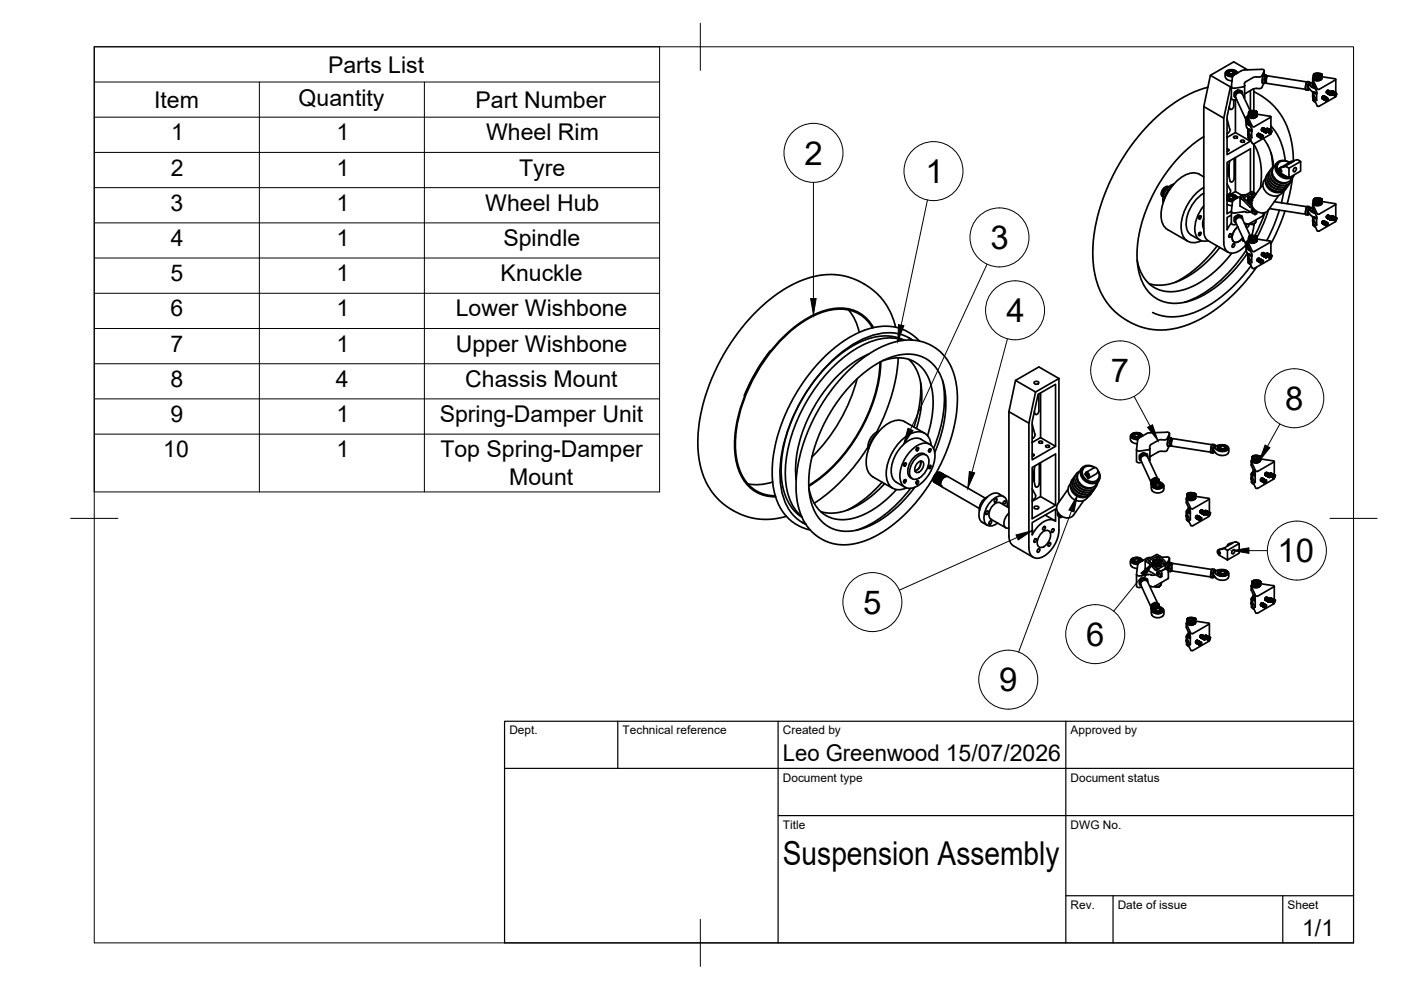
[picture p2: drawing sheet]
<svg xmlns="http://www.w3.org/2000/svg" width="297mm" height="210mm" viewBox="0 0 297 210" stroke-linecap="round" stroke-linejoin="round" font-family="sans-serif">
<defs><g id="words">
<g font-size="7">
<text x="170.6" y="34.9">2</text>
<text x="196.2" y="38.8">1</text>
<text x="210" y="52.8">3</text>
<text x="213.4" y="68.3">4</text>
<text x="235.5" y="81">7</text>
<text x="272.5" y="86.9">8</text>
<text x="270.9" y="119.2">10</text>
<text x="183" y="130.1">5</text>
<text x="230.3" y="136.9">6</text>
<text x="211.8" y="146.6">9</text>
<text x="166" y="183.4">Suspension Assembly</text>
</g>
<g font-size="4.9">
<text x="69.6" y="15.4">Parts List</text>
<text x="32.7" y="22.8">Item</text>
<text x="63.3" y="22.4">Quantity</text>
<text x="100.8" y="22.8">Part Number</text>
<text x="36.3" y="29.8">1</text>
<text x="71.3" y="29.8">1</text>
<text x="103.1" y="29.8">Wheel Rim</text>
<text x="36.2" y="37.2">2</text>
<text x="71.3" y="37.2">1</text>
<text x="110.1" y="37.2">Tyre</text>
<text x="36.1" y="44.7">3</text>
<text x="71.3" y="44.7">1</text>
<text x="102.9" y="44.7">Wheel Hub</text>
<text x="36.2" y="52.1">4</text>
<text x="71.3" y="52.2">1</text>
<text x="106.7" y="52.2">Spindle</text>
<text x="36.1" y="59.6">5</text>
<text x="71.3" y="59.6">1</text>
<text x="106.2" y="59.6">Knuckle</text>
<text x="36.2" y="67.1">6</text>
<text x="71.3" y="67.1">1</text>
<text x="96.6" y="67.1">Lower Wishbone</text>
<text x="36.1" y="74.5">7</text>
<text x="71.3" y="74.6">1</text>
<text x="96.6" y="74.5">Upper Wishbone</text>
<text x="36.1" y="82">8</text>
<text x="71.2" y="82">4</text>
<text x="98.6" y="82.1">Chassis Mount</text>
<text x="36.1" y="89.5">9</text>
<text x="71.3" y="89.5">1</text>
<text x="93.2" y="89.5">Spring-Damper Unit</text>
<text x="34.6" y="97">10</text>
<text x="71.3" y="97">1</text>
<text x="93.4" y="97">Top Spring-Damper</text>
<text x="107.9" y="102.8">Mount</text>
<text x="166" y="161.4">Leo Greenwood 15/07/2026</text>
<text x="276.1" y="198.6">1/1</text>
</g>
<g font-size="2.5">
<text x="108" y="155.7">Dept.</text>
<text x="132" y="155.7">Technical reference</text>
<text x="166" y="155.7">Created by</text>
<text x="227" y="155.7">Approved by</text>
<text x="166" y="165.7">Document type</text>
<text x="227" y="165.7">Document status</text>
<text x="166" y="175.7">Title</text>
<text x="227" y="175.7">DWG No.</text>
<text x="227" y="192.7">Rev.</text>
<text x="237" y="192.7">Date of issue</text>
<text x="273" y="192.7">Sheet</text>
</g>
</g></defs>
<!-- layer: Visible -->
<g fill="none" stroke="#000" stroke-width=".36">
<path d="M256.1 18.5l-2.5 .8-2.6 1.3-2.6 1.6-2 1.5-2.8 2.7-2 2.2-2 2.6-2.4 3.7-1.8 3.4-1.2 2.8-1.2 3.6-.8 3.3-.4 2.9-.1 3.3 .2 2.5 .5 2.6 .9 2.5 1.1 1.9 1.2 1.6 1.9 1.7 2.4 1.5 2.2 .9 2.2 .5h2.7l2.6-.4 2.2-.6 2.9-1.3 2.6-1.7 2.8-2.1 2.2-2.2 1.9-2.1 2.2-2.8M259.9 15.3a1.27 1.27 0 0 0 1.1 1.8l.2 .1M260.2 16l1.1 .3M260.4 15.2l-.2 .2 .3 .4M260.4 15.2a.71 .71 0 0 1 1.3 .2 .71 .71 0 0 1-1.3-.2zM260.6 15l-.4 .4M260.7 15l-.5 .4a.88 .88 0 0 0 .9 .6 .88 .88 0 0 0 .8-.6l-.4-.4 .4 .4M260.7 15.1l.5-.1 .2 .1 .2 .3-.7 .2-.3-.2zM260.7 15.5l-.1-.2 .3-.2 .6 .2-.1 .2M261.1 18.3l-.2 .1M261.1 18.4l.2 .2 .4 .1M261.6 15.9l-.3 .4-.2 2.1v2.5"/>
<path d="M261.7 15.2l.2 .4-.2 .2M262.2 15.6a1.22 1.22 0 0 0-2.2-.4v.2a1.09 1.09 0 0 0 1.4 .7M262.4 15.4l-.1-.1a1.52 1.52 0 0 0-2.5 .2l.4 .5M263.1 19.7a.8 .8 0 0 0-1.1 .5M263.2 15l-1.6 .9M263.2 15l.7-.2 3.9-.1 .2 .4-.5 1M263.4 19.5l-.1-.2-.7-.2-.5 .2-.4 .4 .1 .9M263.4 19.9a.81 .81 0 0 0-1.1-.4 .81 .81 0 0 0-.4 1.1M263.4 20a.58 .58 0 0 0-.7-.7h-.1l-.4 .2a.71 .71 0 0 0-.3 1.2h.1M263.4 20l1.7 3.5M263.4 19.9a.82 .82 0 0 0-1-.2 .82 .82 0 0 0-.4 .9M263.9 18.2l-.1 2.6"/>
<path d="M263.9 18.1l-.4 .3-1.8 .3M264.5 14.8l-2.9-1.7-5 2.9M265.1 19.2v4.3M265.8 19.4l2.1 1.2 1.8 1.5 1.4 1.6 1 1.4 .7 1.6 .9 2.9 .3 1.8 .2 2.7M265.8 18.8v4.6M266.4 16.3l-.8 .2-1.6 .9-.1 .7M267.6 18.6a1.35 1.35 0 0 1-1.5 .2l-2.2 1.2M267.6 16.1a1.13 1.13 0 0 1-1.2 .2M267.7 17.6l.3 .1M267.9 15.9l-.2 .8v.9M267.9 15.9v.1M267.9 17.7l-.4 .9"/>
<path d="M268 15v.9M268.3 17.5l.2-1.5a1.87 1.87 0 0 0-.3 1.6l.2-.1M268.4 17.5l.1 .1M268.4 15.9h-.5l-.1 .2-.2 1 .1 .5M268.4 15.9l-.2 .1-.2 .9v.8l.2-.1M268.4 15.9l.1 .2M268.5 16.1a1.46 1.46 0 0 0-.2 1.4M268.5 16.1l.1 .1M268.6 16.2l8.5 1.2M268.6 16.2l-.2 .6v.7M268.8 16.1l-.3 .7v.8l8.4 1.4M276.9 19l.3 .1"/>
<path d="M277 17.4l-.2 .7v.8M277.1 17.3v.1M277.3 18.7l1 .7 .9 .3M277.3 18.4l.1 .3M277.3 18.6l.1 .1M277.4 18.7l.2-1-.2 .6v.4M277.5 17.7v.1M277.5 17.7h.1M277.5 17.8h.1M277.6 17.3h-.5l-.3 1.2 .1 .5M277.6 17.3l-.2 .1-.2 .9v.8l.2-.1M277.6 17.3l.1 .2"/>
<path d="M277.7 17.7l-.1-.3a1.87 1.87 0 0 0-.2 1.7l.1-.3M277.8 17.7l-.2 .1M278.3 17.5l-.6 .3v.3l.4 .4 .7 .3M278.3 16.7v1l.9 1.9M278.3 19.5v1M278.3 19.4l.8 1.9M278.4 17.7a.54 .54 0 0 0-.1 .6 .54 .54 0 0 0 .5 .4M278.5 18l.2 .4M278.5 15.9h.1M278.5 16h.1M278.5 16v.5M278.5 15.9v.1"/>
<path d="M278.5 16v.6M278.5 16.4l-.1 .5 .9 2 .2 .1 3.6-2.1M278.5 15.8h.1M278.5 16.1h.1M278.5 16.1v.6v-.6M278.5 16.7h.1M278.5 15.8v.1M278.5 16l.1 .7M278.6 16.1h.1M278.6 15.8h-.1M278.6 16.1v.6M278.6 15.7h.1"/>
<path d="M278.6 16.2v.6v-.6M278.6 16.2h.1M278.6 15.7v.1M278.6 16.8l.1 .1M278.6 19.6l.6 .2M278.7 16.8v-.6v.7M278.7 16.8h.1M278.7 15.7h-.1M278.7 15.7h.1M278.7 16.2v.6v-.6M278.7 15.6h.1M278.7 16.2h.1"/>
<path d="M278.7 16.3v.6M278.7 15.6v.1M278.8 16.9h.1M278.8 16.3h.1M278.8 15.6l.7-.1 .6 .3M278.8 16.3v.6M278.9 16.9h.1M278.9 16.3h.1M278.9 16.3v.6M278.9 16.4v.6M279 15.7l.5-.1 .3 .4-.6 .2-.4-.2zM279 15.7v.4"/>
<path d="M279 16.4v.6M279 16.1l-.1-.1 .1-.3h.4l.4 .2-.1 .2M279 16.4h.1M279.1 17h.1M279.1 16.4h.1M279.1 16.4v.6M279.1 19.6v1.6M279.2 16.4v.6M279.2 19.9l-.6-.4v.2l.6 .2M279.2 16.4h.1M279.3 17h.1M279.3 16.4h.1"/>
<path d="M279.3 16.4v.6M279.4 16.4v.6M279.4 17h.1M279.4 16.4h.1M279.4 15.7v.5M279.5 17h.1M279.5 16.4h.1M279.5 16.4v.6M279.6 16.4h.1M279.6 17v-.6v.6M279.6 17h.1M279.7 17h.1"/>
<path d="M279.7 16.3h.1M279.7 16.4v.5M279.7 16.3l.1 .6M279.8 16.9h.1M279.8 16.3h.1M279.8 16.3v.6M279.9 16.9h.1M279.9 16.2v.1M279.9 16.2l-.1 .7M279.9 15.6h.1M279.9 16.2h.1M279.9 15.6v.1"/>
<path d="M279.9 16.2v.6M280 16.2h.1M280 15.7h.1M280 16.8h.1M280 16.2v.6M280 16.1h.1M280 15.8h.1M280.1 15.8v.1M280.1 16.1h-.1M280.1 16h.1M280.1 15.9h.1M280.1 16.7l-.2 .3-.4 .2-.7-.1-.3-.4"/>
<path d="M280.1 16.7h.1M280.1 16v.7l-.2 .2M280.1 16v.1M280.1 15.9v.1M280.1 16.5v-.5v.5M280.1 16.2l2.9 .5 .2 .1-.1 .1M280.1 15.9v.7M281.3 19.7h.1M281.4 19.3l-.1 .2M281.5 19.4l-.1 .2M281.5 19.2h.1M281.6 19.2l-.3 .2v.3"/>
<path d="M281.6 19.4l-.1 .2M281.6 19.2l-.3 .2v.4M281.6 19.2l-.3 .2 .1 .4M281.6 19.2h.1M281.7 19.9v.1M281.7 19.3l-.3 .1 .1 .4-.1-.3 .3-.2M281.7 19.3h.1M281.7 19.5l-.1 .2M281.8 19.5l-.1 .2M281.8 19.3l-.3 .2v.4v-.3l.3-.3-.3 .1v.4M281.9 19.4l-.3 .1v.4M281.9 19.6l-.2 .1"/>
<path d="M281.9 19.4h.1M281.9 19.4l-.3 .2v.3M281.9 19.4l-.3 .2 .1 .3M281.9 19.6l-.1 .2M282 19.4l-.4 .2 .1 .4M282 19.4l-.3 .2v.4v-.3l.3-.2M282 19.6l-.1 .2M282.1 19.5l-.4 .2 .1 .3M282.1 19.7l-.1 .2M282.1 19.5h.1M282.2 19.7l-.2 .2M282.2 19.6l-.4 .2 .1 .3"/>
<path d="M282.2 19.6l-.3 .1v.4M282.2 19.8l.3 .1-.3 .3zM282.3 19.6l-.4 .1 .1 .4M282.3 19.7l-.2 .4M282.3 19.6l-.3 .2v.3M282.3 19.4l-.1 .2M282.3 19.6h.1M282.3 19.5l.3-.1-.3 .2zM282.4 19.6l-.4 .3 .1 .3h.2M282.4 19.4l-.1 .2M282.4 19.6v.1M282.4 19.5l-.1 .1"/>
<path d="M282.4 19.8l-.1-.1-.2 .2v.2h.2M282.4 19.8l.2-.3h.3l-.3 .2v.4M282.4 20h.1M282.4 19.8v.1M282.4 19.3h.1M282.5 19.3l-.3 .3M282.5 19.3l-.6 .3v.5l-.1-.4 .3-.2M282.6 19.4l-.3 .2M282.6 19.6l-.1 .1M282.6 19.6l-.1 .2M282.7 19.4l-.4 .2M282.7 19.4l-.3 .3 .1-.2"/>
<path d="M282.7 19.6l-.1 .2M282.7 19.4h.1M282.7 19.5l-.5 .2-.2 .4v-.3l.3-.2M282.8 19.5l-.4 .3M282.8 19.7l-.1 .2M282.9 19.7l-.2 .2M282.9 19.6l-.3 .1v.4M282.9 19.6l-.3 .2 .1 .3M282.9 19.8l-.1 .2M282.9 19.6h.1M283 19.6l-.4 .1 .1 .4M283 19.6l-.3 .2v.3"/>
<path d="M283 19.8l-.1 .2M283 19.6l-.3 .2 .1 .4M283.1 19.6l-.3 .2v.4v-.4l.3-.1M283.1 19.8l-.1 .2M283.1 19.6v.1M283.2 19.9l.2 .1-.3 .3zM283.2 19.8l-.2 .4M283.2 16.8v2.9l-.3 .2v.4M283.2 19.8l-.3 .1 .1 .4M283.3 19.8l-.3 .2v.3M283.3 19.8h.1M283.3 19.8l-.3 .1v.4"/>
<path d="M283.4 20l-.1-.2-.2 .2-.1 .2 .2 .1M247.2 39.9l-.6 .6-.2 .6M247.4 40l-.6 .6-.1 .6M247.5 39.9l-.7 .8-.1 .8M247.6 39.9l-.8 .7-.1 .9M247.8 39.7l-.7 .2-.4 .5-.2 .7 .1 .6-.2-.6 .3-.8 .5-.5 .6-.2h-.6l-.7 .6-.2 1.1 .3 .3M247.8 39.6h-.6l-.7 .7-.3 .7 .3 .6M248.6 39.3a5.3 5.3 0 0 0-1.9 3.3M248.9 39a3.5 3.5 0 0 0-2.3 3.9M254.3 37l.9 .5M254.3 37a3.8 3.8 0 0 0-4.1 .8 10.3 10.3 0 0 0-4 8.6 3 3 0 0 0 1.4 2.3l4.2 2.4M255.2 29l-3.1 2.3-1.9 1.8-1.7 1.9-2.6 3.7-2.4 4.6-1.4 3.9-.9 4.3-.1 3.7 .4 2.5 .4 1.4 .6 1.4 .8 1.1 1.2 1.3 1.1 .6 1.1 .5 2 .3h1.3l1.7-.3 2.1-.7 1.5-.8 3.4-2.3 3-3 2.8-3.5"/>
<path d="M255.2 22.6l1.4-6.6 4.3 2.4-1.4 6.7M255.2 39.7a10.4 10.4 0 0 0-4.8 9 2.75 2.75 0 0 0 4.3 2.3M260.2 39l.7 1.3M260.2 25.2l.5 2.2M260.2 31.6l.4 .2-.4 .3M260.3 36.4l.6 2.2a.66 .66 0 0 0 .8-.8M260.3 28.2l-.1 .1M260.3 36.2v.2M260.6 37.2v.2M260.6 34.8v2.4M260.6 22.6l.1 .4M260.7 34.1l-.4 2.1"/>
<path d="M260.8 27.4l-.1 .4-.4 .4M261.1 20.5l-.9 4.3v8l4.9-2.9-3.2-1.8-1.7 1M261.1 20.9l.2 .2h.4M261.5 29l.6-.1 .3 .2-.6 .2zM261.6 21.2l-.1 1.5a.6 .6 0 0 1-.7 .5l-.1-.2M261.7 33.6v4.2M261.9 21.1v7M261.9 33.4v7.2M262 20.6l2.1 4.7M262.2 21.1l-.5 .1M263 29.9l.5-.2 .3 .3-.5 .2zM264.4 26.2l.7 .5"/>
<path d="M264.4 25.6l-.2 .6 .1 .7a1.21 1.21 0 0 0 1.1 .7v1.6M264.6 28.2l.9 2.2M264.6 25.5l.8 2M264.6 27.4v1l.2 .4M264.6 24.6h-.1a.9 .9 0 0 0-.4 1.1l.1 .2M264.6 24.9a.76 .76 0 0 0-.4 1M264.6 25.4l-.3 .3 .1 .5M264.6 24.7v.8M264.6 24.9l-.2 .3-.1 .5M264.6 27.3v.3M264.6 27.6l.8 1.6M264.6 28.6v.6l.5 .3"/>
<path d="M264.6 25.7a.54 .54 0 0 0-.1 .6 .54 .54 0 0 0 .6 .3M264.7 25.9l.2 .5M264.8 23.8h.1M264.8 23.9h.1M264.8 23.9v.6M264.8 23.9v.6v-.6M264.8 29.3l.4 .3-.1 .3M264.8 24v.6M264.8 24.3l-.2 .5 .9 2M264.8 27.4l.3 .4 .3 .1M264.8 24h.1M264.8 24.6l.1 .3 .4 .2 .7-.1 .3-.3"/>
<path d="M264.8 23.8v.1M264.8 27.4l.3 .3 .3 .1-.5-.3M264.8 23.7h.1M264.8 24v.6v-.6M264.8 24.1v.6M264.9 23.7h.1M264.8 24.1h.1M264.8 24.1v.6v-.6M264.9 23.7h-.1M264.9 24.1v.7l-.1-.2M264.9 23.6h.1M264.9 24.1h.1"/>
<path d="M264.9 24.2v.6v-.6M264.9 24.2h.1M265 23.6h.1M264.9 24.2l.1 .6v-.6M265 24.2h.1M265 23.6h-.1M265 24.8h.1M265 24.2v.6M265.1 24.3v.6M265.1 24.9h.1M265.1 24.3h.1M265.1 24.3v.6v-.6"/>
<path d="M265.2 24.9h.1M265.2 24.3v.6M265.2 24.3h.1M265.2 23.6h.5l.3 .3-.6 .2-.3-.2zM265.2 23.7v.4l-.1-.1 .1-.3 .5-.1 .3 .2-.1 .3M265.3 24.9h.1M265.3 24.3h.1M265.2 24.3l.1 .6M265.3 24.3v.6M265.3 24.3l.1 .6M265.4 24.3h.1M265.4 24.3l.1 .6"/>
<path d="M265.4 24.4v.5M265.5 24.4v.5M265.6 24.9h.1M265.6 24.4h.1M265.6 24.3v.6M265.7 24.9h.1M265.7 24.3h.1M265.7 23.6v.5M265.7 24.4v.5M265.7 24.3l.1 .6zM265.7 24.3v.6M265.8 30.6l.8 1.5 .6 2.1 .2 2.1-.2 3.5"/>
<path d="M265.8 30.5v10.4M265.9 24.9h.1M265.9 24.3h.1M265.9 24.3v.6M266 24.9h.1M266 24.3h.1M266 24.3v.6M266 24.2h.1M266.1 24.8h.1M266.1 23.6l-.7-.2-.4 .2M266.1 24.2h.1M266.1 23.6h.1"/>
<path d="M266.1 24.2v.6M266.1 23.6l.2 .1M266.2 24.1h.1M266.2 24.2v.6M266.2 24.8h-.1M266.2 23.6v.1M266.3 24.1l-.1 .6M266.3 24.7l-.1 .1M266.3 24.1h.1M266.3 23.7h.1M266.3 24.7h.1M266.3 24v.7"/>
<path d="M266.3 24h.1M266.3 23.8h.1M266.3 24.6v-.6v.6M266.3 23.9h.1M266.3 23.8v.8M266.3 24.5v-.6v.6M266.4 24.5h-.1M266.4 24.2l2.9 .4 .1 .2-3.5 2.1-.4-.1M266.6 28.8v-.3l.3-.2-.3 .2v.4M266.7 28.4l-.1 .2M266.7 28.9h.1M266.8 28.4l-.1 .2"/>
<path d="M266.8 28.9h.1M266.8 28.5l.3-.1-.3 .3v.3l-.1-.2zM266.8 28.5l-.1 .2M266.8 28.3l-.2 .3 .1 .3M266.9 28.5l-.1 .2M266.9 29h.1M267 28.4l-.3 .1v.4M267 28.6l-.1 .2M267 28.4h.1M267 29.1h.1M267 28.4h-.2l-.1 .2v.3M267 28.6h.3l-.3 .2 .1 .3-.2-.1z"/>
<path d="M267 28.4l-.3 .2 .1 .3M267.1 28.4l-.3 .2 .1 .4M267.1 28.7l-.1 .1M267.1 29.1v.1M267.2 28.7l.2-.1-.3 .1v.5zM267.2 28.5l-.3 .2v.3M267.2 28.7l-.1 .2M267.2 29.2h.1M267.2 28.5l-.3 .2 .1 .4M267.3 28.5l-.4 .3 .1 .3M267.3 28.7l-.2 .2M267.3 29.2h.1"/>
<path d="M267.3 28.6l-.3 .2 .1 .3M267.3 28.8l-.1 .1M267.3 29.3h.1M267.4 28.8l-.1 .2M267.4 29.3h.1M267.5 28.7l-.3 .1v.4M267.5 28.8l-.1 .2M267.5 28.7l-.3 .2v.3M267.5 28.7l-.3 .2 .1 .3M267.5 29.3h.1M267.5 28.7h.1M267.5 27.7h.1"/>
<path d="M267.6 28.9l.2 .1-.3 .3zM267.6 28.7l-.4 .2 .1 .3M267.6 28.9l-.2 .3M267.6 29.3h.1M267.6 27.2l-.1 .2M267.6 28.7l-.3 .2v.4M267.6 29.3h-.2M267.6 28.8l-.3 .1 .1 .4M267.7 27.3l-.1 .1M267.7 28.8l-.3 .1v.4M267.7 39.1l-2.1 3.1a2.1 2.1 0 0 0 .7 2.5 2.1 2.1 0 0 0 2.6-.1l2.2-3.1M267.7 27.3l-.1 .2"/>
<path d="M267.8 27.8h.1M267.8 29l-.1-.2-.2 .2-.1 .3h.2M267.8 27.3h.3l-.4 .2 .1 .3zM267.8 27.1l-.3 .2v.4M267.8 27.3l-.1 .2M267.8 27.1h.1M267.8 27.1l-.3 .2v.3M267.8 27.2l-.3 .2 .1 .3M267.8 29.4l.9 1.2 .6 1.3 .5 1.6 .3 1.8M267.9 27.4l.3-.1-.3 .3v.3l-.1-.1zM267.9 27.2l-.3 .2v.3M267.9 27.4l-.1 .2"/>
<path d="M267.9 27.2h.1M267.9 27.2l-.3 .2 .1 .3M267.9 27.2l-.2 .2v.4M267.9 27.2l-.2 .3v.3M268 27.9h.1M268 38.3a2.39 2.39 0 0 0 2.5 3.3l.9-.3 .4-.4M268 27.5l.2-.1-.3 .2 .1 .3zM268 27.5l-.1 .2M268.1 27.3l-.3 .2v.3M268.1 27.5l-.1 .2M268.1 28h.1M268.2 27.6l-.1 .1"/>
<path d="M268.2 27.3h.1M268.2 28v.1M268.2 27.4l-.3 .1v.4M268.2 27.6l-.1 .2M268.3 28.1h.1M268.3 27.5h.2l-.3 .2v.4l-.1-.3zM268.3 27.4l-.3 .2 .1 .4M268.3 27.6l-.1 .2M268.3 27.4h.1M268.3 38a2.53 2.53 0 0 0 3.5 2.6M268.3 37.8l-.3 .5M268.4 27.4l-.4 .3 .1 .3"/>
<path d="M268.4 27.5l-.3 .2v.3M268.4 27.7l-.1 .1M268.4 27.5l.3-.2-.3 .2M268.4 27.5l-.3 .2 .1 .3M268.5 28.1h.1M268.5 27.7l.2 .1-.3 .3zM268.5 27.7l-.1 .3M268.5 27.6l-.3 .1 .1 .4M268.5 28.1h-.2M268.5 27.3l-.1 .2M268.5 27.6h.1M268.5 38.9a2.41 2.41 0 0 0 3 1.6"/>
<path d="M268.6 27.6l-.4 .2v.3h.3M268.6 27.6l-.3 .2v.3M268.6 27.4l-.1 .1M268.6 27.6l-.2 .1-.1 .4M268.7 27.9h.1M268.7 27.4l-.1 .2M268.7 27.9l.1 .1M268.7 27.2l.1 .1M268.7 27.5l-.1 .1M268.7 38.3l.3 .7 .8 .7 .9 .4h.7M268.8 36.9l-.4 .7v.9l.4 .8 .8 .8 .8 .4h1.1l.8-.2 .7-.8M268.8 27.3h-.2l-.2 .2"/>
<path d="M268.8 28l-.2-.4-.2 .3v.2h.1M268.8 27.3l-.3 .2M268.8 27.5l-.1 .2M268.9 27.3l-.3 .3M268.9 27.6l-.1 .1M268.9 28v.1M268.9 27.4l-.3 .2M268.9 27.6l-.1 .2M268.9 27.4h.1M269 28.1l-.1-.4 .3-.2-.3 .3 .1 .3M269 28.1h.1M269 27.4l-.4 .2"/>
<path d="M269 27.4l-.3 .3 .3-.3M269 27.6l-.1 .2M269 37.9l.3 .7 .7 .7 .9 .4h.8M269 36.5l-.4 .8 .1 1 .5 .8 .8 .7 1.1 .3h.9l.8-.4 .5-.6M269.1 27.5l-.3 .2v.3v-.3l.3-.2M269.1 27.7l-.1 .1M269.2 27.5l-.4 .3 .1 .2M269.2 27.7l-.2 .2M269.2 27.5h.1M269.2 27.5l-.3 .2v.4M269.2 28.2h.3M269.2 27.7l-.1 .2"/>
<path d="M269.2 28.3h.1M269.3 27.6l-.3 .1v.4M269.3 27.8l-.1 .2M269.3 37.5l.3 .7 .7 .6 .9 .5h.8M269.3 27.6l-.3 .2 .1 .3M269.3 36.1l-.4 .7v.8l.5 .9 .8 .7 .8 .4 1 .1 .9-.3 .7-.7M269.4 27.6l-.4 .3 .1 .3M269.4 27.6h.1M269.4 27.9h.2l-.2 .3zM269.4 28.2h-.2M269.4 28.2h.1M269.4 27.8l-.1 .3"/>
<path d="M269.5 24.8v2.9l-.3 .1v.4l-.1-.4 .3-.1M269.5 26.7l.2 .4a12.3 12.3 0 0 1 2.8 7M269.5 28.2l-.1 .3-3.5 2-.4-.1M269.5 32.3l.4 3.2M269.5 27.7l-.4 .2 .1 .3M269.5 27.7l-.3 .2v.4M269.5 27.7h.1M269.6 27.8h-.3l-.1 .4M269.6 27.9v-.1l-.3 .1v.3h.2M269.7 36.3v.1M269.7 36.2l-.1 .7 .1 .6 .9 .9 1.1 .5 1.2-.2M270 35.5a2.35 2.35 0 0 0 2.4 3.3l.9-.3 .4-.4"/>
<path d="M270.2 35.3l-.8 .6-.2 1.2 .5 1 1 .9 1.1 .3 1.1-.1 .9-.8 .2-.8M270.6 34.7l-.6 .9M271 34.7a2.03 2.03 0 0 0 .1 2.1 2.03 2.03 0 0 0 2 .8M271 34.7l-.2 .3M272.7 40l-.7 .7M272.8 35.4l.5 .3M272.9 35.4l-.5-.1-1.1 .4-.2 .4 .4 .6 1.8 1M273.3 35.7l2.5-1.5v2.1l-2.5 1.4zM273.4 34.5a1.52 1.52 0 0 0-1.8-.3 1.52 1.52 0 0 0-.8 1.6 2.32 2.32 0 0 0 2.1 1.7M273.4 34.5l-2.2 1.2M273.4 34.4l.3 .1M273.4 34.4a1.78 1.78 0 0 0-1.9-.3 1.78 1.78 0 0 0-1.1 1.6 2.46 2.46 0 0 0 3.8 1.7l.2-.3"/>
<path d="M273.4 34.5l1-.3-1.8 1-1 .3M273.4 34.4h.1M274 37.9l-1.1 5.3M274.3 37.2l-.6 1M274.3 35.7l.4-.2 .2 .3-.2 .4-.4 .2-.1-.2zM274.9 33.9l-1.5 .6M274.9 33.9l.9 .3M278.3 20.3l.1 .2M278.3 20.5l.2 .3M278.3 20.5l1 2 .2 .1 3.6-2.1M278.4 20.7v.6l.5 .3M278.5 21.4l.4 .3"/>
<path d="M279.2 21.2l-.1 .1M280.3 20.9h.1M280.4 20.5l-.1 .2M280.5 20.5l-.1 .2M280.5 21v-.2l.3-.4-.3 .3 .1 .3M280.6 20.5l-.1 .2M280.6 20.4h.1M280.6 20.4l-.2 .2v.3M280.6 20.6l-.1 .2M280.7 20.4l-.4 .1 .1 .4M280.7 20.6l-.1 .2M280.8 20.5l-.4 .1 .1 .4-.1-.3 .3-.3-.3 .1v.4"/>
<path d="M280.8 20.7l-.1 .1M280.8 20.8l.4-.1-.3 .1v.4zM280.8 21.2h.1M280.9 20.5l-.4 .3 .1 .3M280.9 20.7l-.1 .2M280.9 20.5h.1M280.9 20.5l-.3 .2v.4M280.9 20.5l-.2 .2v.4l-.1-.3 .4-.2M281 21.2l-.1-.3 .3-.2-.3 .3 .1 .3M281 20.6l-.3 .1 .1 .4M281 20.8l-.1 .2M281.1 20.6l-.4 .3 .1 .2"/>
<path d="M281.1 20.6l-.3 .3v.3M281.1 20.8l-.1 .2M281.1 20.6h.1M281.1 21.3h.1M281.2 20.9l-.1 .2M281.2 20.7l-.3 .1v.4M281.3 20.8l-.3 .1v.4M281.3 20.8h.1M281.3 21h.2l-.2 .3zM281.3 21.4h-.1M281.3 20.8l-.3 .2 .1 .3M281.3 21.4h.1"/>
<path d="M281.3 20.9l-.1 .4M281.4 20.8l-.3 .2v.3M281.4 20.8h.1M281.4 20.8l-.3 .2v.4M281.4 20.8l-.3 .2 .1 .4M281.5 20.9l-.3 .1v.4M281.5 21.1v-.2h-.2l-.1 .4h.2l-.2 .1M281.8 20h.1M281.9 20.1h.1M282.3 20.1l-.2 .1M282.5 20h.1M282.6 20.1h.1"/>
<path d="M282.7 20.1h.1M282.9 20.2l-.1-.3 .3-.2-.2 .2v.3M282.9 20.3h.1M283 20.3h.1M283.2 20.3h-.1M283.2 20.3h.1M283.2 20.3h-.2M283.2 20.4l-.1 .1M283.2 20.3v.1M254.3 49.4l-.2 .2M254.3 49.4l.2-.2 .2 .2-.2 .4-.2 .2-.2-.2zM254.3 45.9l-.1 .2"/>
<path d="M254.3 45.9l.3-.2 .1 .2-.2 .4-.2 .1-.2-.2zM254.3 49.3l-.2 .4M254.3 45.8l-.2 .3M255.2 46.3l-.1 .5a2.32 2.32 0 0 0 .1 1.7M255.2 41a7.8 7.8 0 0 0-3.6 7.5l.6 1 2.2 1.4M255.2 43.6a7.3 7.3 0 0 0-1.7 6.1 1.98 1.98 0 0 0 2.6 1.3M258.1 52.1l-2 2.4-2.6 2.5-2.6 1.9-1.7 1M258.6 52.5l-3.2 3.4-2.2 1.8-1.8 1.2-2 .9-2.3 .6h-2l-1.5-.3M260.2 42.4h.1M260.2 43.3h.1M260.2 41.4a1.7 1.7 0 0 1 2.1 .4l.1 .1M260.2 42.5l1.1 .3-.2 2.1v2.5"/>
<path d="M260.2 43.3l1 .3M260.2 41.5l1-.2a.87 .87 0 0 1 1 .8M260.2 42.3l.5 .3h.7M260.4 41.7l-.2 .2 .3 .4M260.4 41.7a.71 .71 0 0 1 1.3 .2 .71 .71 0 0 1-1.3-.2zM260.6 41.5l-.4 .4M260.7 49.7l.3-.2 .1 .3-.1 .3-.4 .2-.1-.2zM260.7 41.5l-.5 .3a.88 .88 0 0 0 .9 .6 .88 .88 0 0 0 .8-.6l-.4-.3 .4 .4M260.7 41.6l.5-.1 .2 .1 .2 .3-.7 .2-.3-.2zM260.7 42l-.1-.2 .3-.2 .6 .2-.1 .2M260.8 41.2l1.1-.6 1.4 .8M260.9 40.3l-.1 .6-.6 .5"/>
<path d="M261.1 45.6l-.9 .5v2.6M261.1 47.3l-.9 1.4M261.1 47.4l.2 .2h.4M261.1 44.9l.2 .2 .4 .1M261.1 53.7l-2.5 2.9-3.3 2.7-1.4 .9-2 .9-2.9 .7h-1.6l-1.5-.3-.9-.4-1.2-.8-.9-1-.9-1.3-.9-2.8M261.4 51.8l.3-.1 .1 .2-.1 .4-.4 .1-.1-.2zM261.6 42.4l-.3 .3M261.7 41.7l.2 .4-.2 .2M262 47.1l2.1 4.6M262.2 47.6h-.5M262.4 48.1a2.66 2.66 0 0 0-1 3 1.15 1.15 0 0 0 1.8-.3l.3-.4M262.9 42v1.7l3.2 1.8 .3-.2v-.5"/>
<path d="M263.1 46.1a.8 .8 0 0 0-1.1 .6M263.2 41.5l-1.6 .9M263.4 46l-.1-.2-.7-.3-.6 .3a.87 .87 0 0 0-.3 1.1l.1 .1M263.4 46.4a.81 .81 0 0 0-1.1-.4 .81 .81 0 0 0-.4 1M263.4 46.4a.49 .49 0 0 0-.6-.6l-.2-.1-.4 .3a.72 .72 0 0 0-.3 1.1l.1 .1M263.4 46.4l1.7 3.6M263.4 46.4a.82 .82 0 0 0-1-.2 .82 .82 0 0 0-.4 .9M263.6 50.6l-.1 .5h.3M263.8 47.3l.6 .2 .5-.1M264.1 52a3.6 3.6 0 0 1-3.5 1.6 2.07 2.07 0 0 1-1.1-2.2v-26.3l-4.3-2.5v26.4a2.36 2.36 0 0 0 1 2l4.2 2.5M264.2 45h.7M264.2 45l-.4-.1-2.1 .3"/>
<path d="M264.2 41.3l-1 .2M264.2 53.1a27.7 27.7 0 0 1-12 10.6l-1.1 .4M264.4 52.7l.7 .5M264.4 52.1l-.2 .5 .1 .8a1.21 1.21 0 0 0 1.1 .6M264.6 54.7l.9 2.2h.2l3.7-2M264.6 53.9v1l.2 .3M264.6 51l-.1 .1a.82 .82 0 0 0-.4 1l.1 .2M264.6 51.4a.67 .67 0 0 0-.4 .9v.1M264.6 51.9l-.3 .4 .1 .4M264.6 51.1v1a4.2 4.2 0 0 1 .8 3.5M264.6 51.4l-.2 .3-.1 .5M264.6 53.8l.7 1.9"/>
<path d="M264.6 42v.1M264.6 42.1v.6M264.6 42.3l-.4 .2M264.6 42h.1M264.6 42.1h.1M264.6 42.1v.1M264.6 42.2h.1M264.6 55.1v.6l.5 .3M264.6 42v.8M264.6 41.9h.1M264.6 42.8v.1M264.6 41.9v.1"/>
<path d="M264.6 52.1a.54 .54 0 0 0-.1 .7 .54 .54 0 0 0 .6 .3M264.6 42.2v.1M264.6 42.3v.5M264.7 42.3h.1M264.7 42.3v.6M264.7 42.9h.1M264.7 41.8h.1M264.7 41.8l-.1 .1M264.7 43h.1M264.7 52.4l.2 .4M264.8 50.3h.1M264.8 50.4h.1"/>
<path d="M264.8 50.3v.7M264.8 55.8l.4 .3M264.8 42.4v.6M264.8 50.4v.7M264.8 47.5l-.1 .4-.3 .3a.4 .4 0 0 1-.2-.3 .4 .4 0 0 1 .3-.4M264.8 53.9l.3 .4h.3M264.8 50.2h.1M264.8 50.5h.1M264.8 51.1l.2 .3 .4 .2 .7-.2 .2-.3M264.8 51v.1M264.8 41.8h.1M264.8 42.4h.1"/>
<path d="M264.8 42.4v.6v-.6M264.8 53.9l.6 .4M264.8 50.5v.7M264.8 50.5v.6v-.6M264.8 51.2h.1M264.8 43h.1M264.8 41.8h-.1M264.8 50.1v.1M264.9 50.6h.1M264.9 50.6v.6M264.9 42.4v.6M264.9 51.2h.1"/>
<path d="M264.9 50.1h-.1M264.9 53.9l.5 .3M264.9 50.1h.1M264.9 43h.1M264.9 42.4h.1M264.9 43.2l.4 .1M264.9 42.5v.6M264.9 51.2l.1 .1M264.9 42.5h.1M265 50.1h.1M264.9 50.6v.1M264.9 50.7v.6v-.6"/>
<path d="M265 43.1h.1M265 42.5h.1M265 42.5v.6M265 50l.7-.1 .5 .2M265 50.7h.1M265 50.7v.6v-.6M265 50l-.1 .1M265 51.3h.1M265 50.7v.6M265 44.9l-.1 .1M265 41.9v.3M265.1 50.7v.6"/>
<path d="M265.1 42.5v.6M265.1 50.7h.1M265.1 43.1h.1M265.1 42.5h.1M265.1 40.8v-9.2l-4.9 2.8v10.9l.9-.5M265.2 50.7h.1M265.1 50.8v.5v-.5M265.2 43.1h.1M265.2 42.5h.1M265.1 51.3v.1M265.2 51.4h.1M265.2 50.8v.6"/>
<path d="M265.2 50.8h.1M265.2 42.5v.6M265.2 50.1l.5-.1 .3 .4-.6 .2-.3-.2zM265.2 50.2v.3v-.3l.5-.1 .3 .2-.1 .2M265.3 51.4h.1M265.3 50.8h.1M265.3 43.2h.1M265.3 42.5h.1M265.3 56.3l-2.6 3.2-2.8 2.6-2.9 2.2-2.6 1.5-2.4 .9-3 .5-2.5-.2-2.1-.7M265.3 50.8v.6M265.3 42.5v.4M265.4 50.8h.1"/>
<path d="M265.4 42.5l-.1 .2M265.4 42.5h.1M265.4 41l-1.8 1 1.9 1.8M265.4 55.6v.1M265.4 50.8v.6M265.5 50.8v.6M265.5 41.8l.2 .2M265.5 41.8l-.5 .1-.1 .2 .2 .2M265.5 41.8v.5l-.6-.2 .3-.3 .6 .1M265.6 51.4h.1M265.6 50.8h.1M265.6 50.8v.6"/>
<path d="M265.7 51.4h.1M265.7 50.8h.1M265.7 50.1v.5M265.7 50.8v.6M265.7 47.5h-.6h.5l-.2 .1M265.8 51.4h.1M265.8 50.8v.6M265.8 47.5v1.1l-.4 1.3M265.9 51.4h.1M265.9 50.8h.1M265.9 50.8v.6M265.9 41.7l-.7-.1-.4 .2"/>
<path d="M266 51.4h.1M266 50.8h.1M266 50.8v.5M266 50.7h.1M266 50.7v.6M266 41.5l-.6-.5v.6M266.1 51.3h.1M266.1 50.7h.1M266.1 50l.1 .1M266.1 50.7v.6M266.2 50.6l-.1 .1M266.2 50.6h.1"/>
<path d="M266.2 50.1h.1M266.2 50.1l.1 .2M266.2 50.6l-.1 .7M266.2 41.1l.1 .1M266.2 50.6l.1 .6-.2 .1M266.2 51.2v-.6v.6M266.2 47l-.1 .3-.4 .2-.8-.1M266.2 41.1l-.8-.5-2.5 1.4 .7 .5 1.4 1.4 .7 .4a1.02 1.02 0 0 1 .4 1.2M266.3 50.5h.1M266.3 50.2h.1M266.3 51.1h.1M266.3 50.5v.7"/>
<path d="M266.3 50.4h.1M266.3 50.3v.1M266.3 50.3h.1M266.3 51v-.6v.6M266.3 46.6l-.2 .7-1.2 .1M266.4 50.7l2.9 .4 .1 .2-3.7 2h-.2l-.9-2 .2-.5M266.4 50.3l-.1 .8M266.4 51h-.1M266.5 44.9h-.1M266.6 55.3h.1M266.6 55.3v-.3l.3-.2-.3 .3 .1 .2M266.7 54.9l-.1 .1"/>
<path d="M266.7 55.4h.1M266.7 54.9l.3-.1-.3 .3v.3zM266.8 54.9l-.1 .2M266.8 55.4h.1M266.8 54.9h.3l-.3 .1v.4l-.1-.1zM266.8 54.8l-.2 .2v.3M266.9 55l-.1 .2M266.9 55.5h.1M266.9 55.1l.3-.1-.3 .2 .1 .3zM267 55l-.1 .2M267 55.5h.1M267 54.9l-.2 .1v.4"/>
<path d="M267 55.1l-.1 .2M267.1 55.1l-.1 .2M267.1 54.9h.1M267.1 55.6h.1M267.1 54.9l-.3 .2 .1 .4M267.2 55.2l-.1 .1M267.2 55.7h.1M267.2 55.2h.3l-.3 .2 .1 .3-.2-.1zM267.3 55l-.3 .2v.3M267.3 55.2l-.2 .2M267.3 55l-.3 .2v.4M267.3 55l-.3 .2 .1 .4"/>
<path d="M267.3 55.2l-.1 .2M267.3 55.7h.1M267.4 55.1l-.3 .2v.3M267.4 55.3l-.1 .2M267.4 55.1h.1M267.4 55.8h.1M267.4 55.1l-.3 .2 .1 .3M267.5 55.1l-.3 .2v.4M267.5 55.3l-.1 .2M267.5 55.1h.1M267.5 55.2l-.3 .2 .1 .3M267.6 55.4l.2 .1-.3 .3z"/>
<path d="M267.6 55.8h-.1M267.6 55.3l-.2 .4M267.6 55.7v.1M267.6 53.7l-.1 .2M267.6 55.2l-.3 .2v.3M267.6 55.7l-.2 .1M267.6 55.2l-.3 .2 .1 .4M267.7 53.7l-.1 .2M267.7 55.2l-.3 .2v.4M267.7 54.2h.1M267.7 55.3l-.3 .1v.4M267.7 53.8l-.1 .1"/>
<path d="M267.8 54.3h.1M267.8 55.4l-.1-.1-.2 .1-.1 .3h.2M267.8 53.8l.3-.1-.3 .2v.4zM267.8 53.8l-.1 .2M267.8 45.2l-.1 .6-2.8 1.6M267.8 53.6l-.3 .2 .1 .4-.1-.4 .3-.2-.3 .2v.3M267.9 53.9l.3-.1-.3 .2v.3l-.1-.1zM267.9 53.7l-.3 .1v.4M267.9 53.8l-.1 .2M267.9 53.7l-.3 .2 .1 .3M267.9 53.7l-.2 .2v.3M267.9 53.9l-.1 .2"/>
<path d="M268 54.4h.1M268 53.9l-.1 .2M268.1 54.5l-.1-.3 .3-.3-.2 .3v.3M268.1 53.8l-.3 .1v.4M268.1 54l-.1 .2M268.2 54l-.1 .2M268.2 53.8h.1M268.2 54.5h.1M268.2 45.1l-2.2 4.9M268.2 53.8l-.3 .3v.3M268.2 54.1l.3-.1-.3 .2v.3zM268.2 53.8l-.3 .2 .1 .4"/>
<path d="M268.2 54.1l-.1 .1M268.2 53.8v.1M268.3 53.9l-.4 .2 .1 .3M268.3 54.1l-.1 .2M268.3 54.6h.2M268.4 54.1l-.1 .2M268.4 53.9h-.2l-.2 .2 .1 .3M268.4 54l-.2-.1-.1 .3 .1 .3M268.5 54.6h.1M268.5 54.2l.2 .1-.3 .3zM268.5 54.1l-.1 .4M268.5 54l-.3 .2 .1 .4"/>
<path d="M268.5 54.6h-.2M268.5 53.8l-.1 .2M268.5 54h.1M268.6 54.1l-.4 .1 .1 .4 .1-.5h.2M268.6 53.9l.2-.1-.3 .2zM268.6 54.1l-.3 .2v.3M268.6 54.1h.1M268.6 53.8l-.1 .2M268.7 54.4l.1 .1M268.7 53.9l-.1 .2M268.7 54.4h.1M268.7 54.2l-.2-.1-.1 .2v.3h.1"/>
<path d="M268.7 53.7l-.3 .2M268.7 54.2v.1M268.7 53.7l-.3 .3M268.7 53.7h.1M268.8 53.8l-.4 .2M268.8 54l-.1 .2M268.8 54.5h.1M268.9 53.8l-.3 .3M268.9 54l-.1 .2M268.9 44.5l-.9 2.7-1.6 3.4M268.9 54.1l-.1 .1M268.9 53.8l.1 .1"/>
<path d="M269 53.9l-.4 .2M269 53.9l-.3 .3M269 54.1l-.1 .2M269 53.9h.1M269 54.6h.1M269 53.9h-.1l-.2 .3M269.1 53.9l-.3 .2v.4M269.1 54.1l-.1 .2M269.1 54l-.3 .1 .1 .4M269.2 54l-.3 .2v.3M269.2 54.2l-.2 .2M269.2 54h.1"/>
<path d="M269.2 44.2l7.6 1.2M269.2 54l-.3 .2 .1 .4-.1-.4 .3-.2M269.2 54.2l-.1 .2M269.2 54.7h.1M269.2 54.7h.2M269.3 54.1l-.2-.1-.2 .3 .1 .3M269.3 54.1l-.3 .2v.3M269.3 54.3l-.1 .1M269.3 54.1l-.3 .2 .1 .3M269.4 54.1l-.3 .2v.3M269.4 54.1h.1M269.4 54.3l.2 .1-.2 .3z"/>
<path d="M269.4 54.1l-.3 .2 .1 .3M269.4 54.7h.1M269.4 54.3l-.1 .3M269.5 51.3v2.8l-.4 .3 .1 .3M269.5 54.7h-.3M269.5 54.8l-.1 .1M269.5 54.7v.1M269.5 54.2l-.4 .2 .1 .3M269.5 54.2l-.3 .1v.4M269.6 54.2l-.3 .1-.1 .4M269.6 54.4l-.1-.2-.2 .2v.3h.2M270.2 42.8l6.9 1"/>
<path d="M271.3 44.5l-1 2.9-1.7 3.6M271.9 40.7l-.1 .3M272 40.4v.3l-.2-.2M272.2 40.5l-.5 2.5M272.4 44.7l-1.2 3.3-1.7 3.7M276.8 45.4l.1 .1M276.9 45.5l.3 .1M277 43.8l-.2 .8v.8M277.1 43.8v.1M277.3 45.1l.1 .1M277.4 45.2l.8 .6 1 .3M277.4 45.5l-.2 .1v-.9l.2-.8 .2-.1h-.4l-.3 .6v1.1"/>
<path d="M277.5 44.2h.1M277.5 44.2v.1M277.6 44.2l-.2 .6v.4l.1-1M277.6 43.8l.1 .2M277.7 44.2l-.1-.3a1.87 1.87 0 0 0-.2 1.6l.1-.3M277.8 44.2h-.3M278.3 46.8l.2 .5M278.3 44l-.6 .3v.2l.5 .5 .6 .2M278.3 43.2v1l.9 1.9M278.3 46v.9l1.2 2.1 3.6-2M278.3 45.9l.8 1.8M278.4 47.1v.6l.5 .4"/>
<path d="M278.4 44.2a.54 .54 0 0 0-.1 .6 .54 .54 0 0 0 .5 .3M278.5 44.4l.2 .5-.2-.4M278.5 42.4h.1M278.5 42.5h.1M278.5 42.4v.6M278.5 42.5v.5v-.5M278.5 47.9l.4 .2M278.5 42.5v.6M278.5 42.8l-.1 .5 .9 2 .2 .1 3.6-2 .1-.1-.2-.1M278.5 42.3h.1M278.6 42.5h.1M278.5 43.1l.2 .4 .5 .1 .7-.1 .2-.4"/>
<path d="M278.5 43.1l.1 .1M278.5 46l.4 .3 .3 .1M278.6 42.3h-.1M278.6 42.6v.6v-.6M278.6 43.2h.1M278.6 46l.6 .3M278.6 42.2h.1M278.6 42.6h.1M278.6 42.6v.6l.1 .1M278.6 42.2l-.1 .1M278.6 42.7l.1 .6M278.7 42.1h.1"/>
<path d="M278.7 42.7v.6M278.7 42.7h.1M278.7 42.7v.6v-.6M278.8 43.3h.1M278.8 42.1h-.1M278.8 42.1l.3-.2 .7 .2M278.8 43.3v.1M278.8 43.4h.1M278.8 42.8v.6M278.8 42.8h.1M278.9 43.4h.1M278.9 42.8h.1"/>
<path d="M278.9 42.8v.6M279 42.2l.5-.1 .3 .3-.6 .2-.4-.2zM279 42.2v.4M279 42.8v.6M279 43.4h.1M279 42.8h.1M279.1 43.5h.1M279.1 42.9h.1M279.1 42.9v.5M279.1 42.8h.1M279.1 42.9v.6M279.1 46.1l.1 1.6"/>
<path d="M279.2 42.9v.6M279.2 42.9h.1M279.2 43.5h.1M279.3 42.9h.1M279.3 43.5h.1M279.3 42.9l.1 .6zM279.3 42.9v.6M279.4 43.5h.1M279.4 42.9v.6M279.4 42.9h.1M279.4 42.1v.5M279.5 43.5h.1"/>
<path d="M279.5 42.9h.1M279.5 42.9v.6M279.6 42.9h.1M279.5 42.9v.5M279.6 42.8h.1M279.6 42.8v.6v-.5M279.7 43.4h.1M279.7 42.6l.1-.3-.4-.2-.4 .1-.1 .3 .1 .1M279.7 42.8h.1M279.7 42.8v.6v-.6M279.7 42.8v.6M279.8 43.4h.1"/>
<path d="M279.8 42.8h.1M279.8 42.8l-.1 .6M279.8 42.7v.7M279.9 43.3h.1M279.9 42.7h.1M279.9 42.1h.1M279.9 42.7l-.1 .7M279.9 42.7v.6M280 42.7h.1M280 42.1h.1M280 42.2h.1M280 43.3h-.1"/>
<path d="M280 42.7v.6M280 43.3v-.6v.6M280 42.6h.1M280 43.2v.1M280.1 42.3h.1M280 42.6v.6M280.1 42.6h-.1M280.1 42.6h.1M280.1 42.6v.6v-.6M280.1 43.2v-.6v.6M280.1 43.2h-.1M280.1 43.1h.1"/>
<path d="M280.1 42.5h.1M280.1 42.4v.1M280.1 42.4h.1M280.1 43.1v-.6v.6M280.1 42.3v.1M280.1 42.4v.8M280.1 42.4v.6M280.1 42.7l2.9 .5M280.3 47.4h.1M280.4 46.9l-.1 .2M280.5 47l-.1 .2M280.6 47l-.1 .2"/>
<path d="M280.6 46.8l-.3 .3 .1 .3M280.7 46.8l-.4 .2 .1 .4M280.7 47.6h.1M280.7 46.9l-.3 .2v.3M280.7 46.9l-.3 .2v.3l.1-.4 .3-.1M280.7 47.1l-.1 .2M280.8 47.1l-.1 .2M280.9 47l-.3 .2v.3l-.1-.4 .3-.1-.3 .1v.4M280.9 47.2l-.1 .2M280.9 47h.1M280.9 47l-.3 .2v.3M280.9 47l-.3 .2 .1 .4"/>
<path d="M281 47.7l-.1-.2 .3-.3-.3 .2 .1 .3M281 47l-.4 .2 .1 .4M281 47l-.3 .3 .1 .3M281 47.3l-.1 .1M281 47v.1M281.1 47.1h-.2l-.2 .2 .1 .3M281.1 47.1l-.3 .2v.3M281.1 47.3l-.1 .2M281.1 47.1h.1M281.2 47.3l-.1 .2M281.2 47.8h.1M281.2 47.2l-.3 .1v.4l-.1-.3 .4-.3-.4 .1 .1 .5"/>
<path d="M281.2 47.4l-.1 .2M281.3 47.2l-.3 .3v.3M281.3 47.2h.1M281.3 47.5h.2l-.2 .3zM281.3 47.2l-.3 .2 .1 .4M281.3 47.8v.1M281.3 47.4l-.1 .3M281.3 47.8h.1M281.4 45.7l-.1 .2M281.4 47.3l-.3 .2v.3M281.4 47.8h-.2M281.4 45.8l-.1 .2"/>
<path d="M281.4 47.3l-.2 .1v.5M281.4 47.3h.1M281.5 47.4h-.3v.4M281.5 45.8l-.1 .2M281.5 47.5l-.1-.2-.2 .3v.2h.2M281.5 47.5h.1M281.6 45.7l-.3 .1v.4v-.4l.3-.1M281.6 45.9l-.1 .2M281.6 45.6l-.3 .2v.4M281.6 45.7l-.2 .2v.3M281.6 45.7h.1M281.7 46l.3-.1-.3 .2v.3l-.1-.1z"/>
<path d="M281.7 45.7l-.3 .2v.4v-.4l.3-.1M281.7 45.8h.1M281.7 45.9l-.1 .2M281.7 46.5h.1M281.7 45.8l-.3 .2 .1 .3M281.8 45.8l-.3 .2v.3M281.8 46l-.1 .2M281.8 45.8h.1M281.9 46l-.2 .2M281.9 45.9l-.3 .1v.4M281.9 45.9l-.3 .2 .1 .3M281.9 45.9l-.2-.1-.1 .2v.4"/>
<path d="M281.9 46.1l-.1 .2M282 46.1l-.1 .2M282 45.9l-.3 .2 .1 .4M282.1 45.9l-.3 .3v.3M282.1 46.2l-.1 .1M282.1 45.9h.1M282.1 46.6v.1M282.1 46l-.3 .1 .1 .4-.1-.3 .4-.2M282.2 46.2l-.2 .2M282.2 46l-.3 .1v.4M282.2 46l-.3 .2v.4v-.4l.4-.1M282.2 46.3h.3l-.3 .3z"/>
<path d="M282.3 46.2l-.2 .4M282.3 46.1l-.3 .2v.3M282.3 46.6h-.2M282.3 45.9l-.1 .1M282.3 46.1h.1M282.3 46.1l-.3 .2 .1 .3M282.4 45.9l-.1 .2M282.4 46.2l-.1-.1-.2 .2v.3M282.4 46.3l-.1-.1-.2 .1v.3h.2M282.4 46.3l.2-.3h.3l-.4 .2 .1 .3M282.4 46.5h.1M282.4 46.3h.1"/>
<path d="M282.4 45.8h.1M282.5 45.8l-.3 .2M282.5 46l-.1 .2M282.5 45.8h.1M282.5 46.5l-.1-.1 .2 .1M282.5 46.5h.1M282.6 45.8l-.3 .3M282.6 45.9l-.3 .2M282.6 46.1l-.1 .2M282.6 45.9h.1M282.7 45.9l-.6 .3v.4M282.7 45.9l-.3 .3"/>
<path d="M282.7 46.1l-.1 .2M282.7 45.9h.1M282.7 46.2l.4-.1-.3 .2v.3l-.1-.1zM282.8 45.9l-.4 .3 .2-.2M282.8 46.2l-.1 .1M282.9 46.2l-.2 .2M282.9 46.7h.1M282.9 46l-.3 .2v.3M282.9 46l-.3 .2 .1 .4M282.9 46.2l-.1 .2M282.9 46h.1M282.9 46.7l.1 .1"/>
<path d="M283 46.1l-.4 .1 .1 .4M283 46.1l-.3 .1v.4M283 46.3l-.1 .2M283 46.8h.1M283 46.3l.3-.1-.3 .2v.4l-.1-.3zM283.1 46.3l-.1 .2M283.1 46.1l-.3 .2v.4l-.1-.1M283.1 46.2l-.3 .2 .1 .3M283.1 46.8h.1M283.1 46.2h.1M283.2 46.4h.2l-.3 .3zM283.2 46.2l-.4 .2 .1 .3"/>
<path d="M283.2 46.3l-.2 .4M283.2 46.8h.1M283.2 43.3v2.9l-.3 .2v.3M283.2 46.8h-.2M283.2 46.8l-.1 .2M283.3 46.3l-.3 .1v.4M283.4 46.4l-.1-.1-.2 .2-.1 .2h.2M283.4 46.4v.1M163.3 74.4l-2.8 4-1.4 2.5-1.3 3M179.9 65.7l.8 1.1 .7 1.4 .8 2.3M184.2 75l-2.6 1.4-2.9 2.2-2.9 3.1-2.9 4-1.9 3.7-1.3 3.7-.9 4-.1 2.2 .1 2.4M185 69.5a7.9 7.9 0 0 0-9.2-3.7 24 24 0 0 0-12.6 9.1 33.3 33.3 0 0 0-7.3 19.8 10.9 10.9 0 0 0 4.1 9.1 7.7 7.7 0 0 0 4.4 1.3"/>
<path d="M185.2 69.5a8 8 0 0 0-9.3-3.9 22.5 22.5 0 0 0-11.7 7.8 33.8 33.8 0 0 0-8.5 21.5 10.9 10.9 0 0 0 4.2 9.2 7.9 7.9 0 0 0 4.6 1.2M186.6 76.8a34 34 0 0 1-15.1 26.1M186.8 76.7a34.4 34.4 0 0 1-15.3 26.4M187.1 76.5l2.9-.6h1.5l1.1 .3 1.1 .4 1.1 .8 1.5 1.6 1 2.4 .4 1.7 .1 1.9-.2 3.3-.9 4.1M189.9 69.4l-.8-2.6-1.3-2.3-1.7-2.1-1.9-1.6-2.4-1.3-2.6-.9-2.6-.4-2.7 .2-2.5 .5-2.9 1.2-3.4 2-2.4 1.8-2.7 2.5-2 2.2-2.2 2.8-2.3 3.7-1.4 2.6-1.8 4-1.2 3.9-.7 3.4-.4 3.2v2.8l.3 2.9 1 3.4 1.4 2.6 1.5 1.9 2 1.7 2.5 1.4 2.2 .8 2.6 .4 2.4-.1 2.8-.5M190.5 75.9l-.6 4.3-1 4-1.3 3.8-1.8 3.6M191.6 72.2a12.1 12.1 0 0 0-10.5 2 34.3 34.3 0 0 0-14.6 25.2 12.1 12.1 0 0 0 3.5 10.1M191.7 72.2l-2.4-.9h-2.7l-2.7 .6-2.9 1.3-3 2-2.6 2.4-2.8 3.2-2.4 3.6-1.9 3.7-1.4 3.8-.9 3.7-.4 3.8 .3 3.4 .8 2.9 1.2 2 .9 1 1.2 1M192.6 71.6l.8 .5M192.7 76.2l.9 1 1 1.7 .6 2 .2 1.9-.1 3.9-1 4.2M193.4 72.1a9.5 9.5 0 0 0-9.6-.6 30.5 30.5 0 0 0-14.2 13.8 30 30 0 0 0-4.1 17.8 9.8 9.8 0 0 0 5.3 8M194.9 72.3l-1.1-1.1-1.6-1-1.4-.6-1.3-.3-2.3-.1-1.5 .2-2.1 .5-1.4 .6-3.6 2-3.7 3.1-2.3 2.4-1.5 1.9-2.8 4.4-2.3 4.7-1.5 4.8-.5 2.4-.3 2.6v2.1l.2 2.3 .5 1.9 .6 1.8 1.5 2.3 2.1 1.9 1.4 .7 1.8 .6"/>
<path d="M181.7 80.3a36.3 36.3 0 0 1-9.6 16.6M184 94.8l-2.8 4-2.6 3-3.2 2.9-2.8 2M186.1 91.7a5.3 5.3 0 0 0-1.9 3.3M186.4 91.4a3.5 3.5 0 0 0-2.3 3.9M191.7 98.3l-.1 .2M191.7 98.3l.3-.2 .2 .2-.2 .4-.3 .1-.1-.1zM191.8 98.2l-.2 .4M193.2 95.5a3.5 3.5 0 0 1 3.9-1.3 3.5 3.5 0 0 1 .9 4 7.8 7.8 0 0 1-4.2 5.2 2.18 2.18 0 0 1-2.3-.3 2.18 2.18 0 0 1-.7-2.2 8.2 8.2 0 0 1 2.4-5.4zM194 97.4a1.76 1.76 0 0 1 2.7-.6 3.9 3.9 0 0 1-1.8 4.6 1.26 1.26 0 0 1-1.5 .1 1.26 1.26 0 0 1-.6-1.3 4.5 4.5 0 0 1 1.2-2.8zM194.4 95l.3-.1 .1 .2-.2 .3-.2 .2-.2-.2zM194.4 95l-.1 .2M194.4 95l-.1 .3"/>
<path d="M194.6 98.1a.69 .69 0 0 1 1.2-.1 1.66 1.66 0 0 1-1.6 2.1 1.52 1.52 0 0 1 .4-2zM195.1 97.8a1.71 1.71 0 0 1-1.1 2M195.2 81.1v2.2l-.3 3-1.1 4.2M195.2 97.8a1.88 1.88 0 0 1-1.2 2.1M195.3 93.1l1.8 1.1M195.3 93.1a3.2 3.2 0 0 0-3.6 1 7.8 7.8 0 0 0-2.6 6.8l.5 1 2.3 1.4M195.9 96.3l.4 .2M196 96.2a2.22 2.22 0 0 0-2.6 1.1 3.5 3.5 0 0 0-.6 3.7l.6 .5M196 91.9l-4.2-2.5a3.8 3.8 0 0 0-4.1 .8 10.3 10.3 0 0 0-4 8.6 3 3 0 0 0 1.3 2.3l4.3 2.4M197 98.8l-.1 .2M197 98.8l.3-.2 .1 .2-.1 .4-.3 .2-.1-.2zM197 95.3l.3-.2 .1 .2-.1 .4-.3 .1-.1-.2z"/>
<path d="M197 95.3l-.1 .2M197 98.7l-.1 .4M197.1 95.2l-.2 .3M197.4 94.4a2.74 2.74 0 0 0-4.1-2.6 10.1 10.1 0 0 0-5.4 9.4 2.74 2.74 0 0 0 4.3 2.2M198.2 96l1.2-3.3 .8-3.5 .3-3.1-.1-3.1-.5-2.3-1.1-2.2-1.4-1.7-.9-.7-1.2-.5-2.2-.5-2.3 .1-3 1-2.8 1.5-2.9 2.3-2.2 2.2-2.5 3.2-1.7 2.6-1.8 3.5-1.2 3.2-.8 3.5-.4 3.1v2.6l.5 2.6 1 2.4 1.6 2 1.7 1.1 2.2 .6h2.2l3.1-.8 2.6-1.4 2.6-1.8 2.5-2.4 2.5-2.9M199.8 80.7a24.9 24.9 0 0 1-1.9 14.4M213.9 87.3l1.4-6.6 4.3 2.4-1.5 6.6M218.8 93.8l1.8-1 3.2 1.8-5 2.9v-8.1l1.3-5.8 3.7-2.1v13.1M218.8 89.9l.6 2.3-.1 .5-.5 .3M218.9 96.2l.4 .3-.4 .2M219.3 99.5v2.6M219.4 80.9h.5h.2l.1 .3-.6 .3-.4-.3z"/>
<path d="M220.2 93.7l.5-.2 .4 .3-.6 .2zM220.3 83.5v3.6M220.3 87.1l-.1 .3a.6 .6 0 0 1-.7 .5l-.2-.6M220.3 98.2v4.6a.6 .6 0 0 1-.7 .5l-.1-.2a5.5 5.5 0 0 1-.1-4.3M220.6 83.3v9.5M220.6 98.1v7.2M221.7 94.6l.5-.2 .3 .3-.5 .2zM224.5 80.3v26.2M224.5 80.3l-4.2-2.5-5 2.9M224.5 80.3l-4.9 2.8M228.9 100l-.8 .6-.2 1 .4 1 .8 .9 1.3 .5 1.2-.2 .9-.7 .2-.8M229.3 99.3a2.37 2.37 0 0 0-.5 3 2.37 2.37 0 0 0 2.8 1.1l.8-.6"/>
<path d="M229.6 99.4a1.99 1.99 0 0 0 .2 2 1.99 1.99 0 0 0 1.9 .9 1.36 1.36 0 0 0 1.1-.7l-.2 .3M229.7 99.3l-.2 .3M232 99.1a1.5 1.5 0 0 0-2-.1 1.5 1.5 0 0 0-.3 2 2 2 0 0 0 3.1 .6 1.51 1.51 0 0 0 0-1.7M232.1 99.1l-1.8 1.1M232.1 99.1a.73 .73 0 0 1 .6 1M232.1 99.1a1.77 1.77 0 0 0-2-.3 1.77 1.77 0 0 0-1 1.7 2.39 2.39 0 0 0 3.9 1.4 1.8 1.8 0 0 0-.3-2.2M239.8 92.2a1.17 1.17 0 0 0 .3 1.6M240.1 92.9l1.1 .3M240.1 93.8l1 .3M240.3 92.1l-.1 .2 .2 .5M240.3 92.2a.71 .71 0 0 1 1.3 .2 .71 .71 0 0 1-1.3-.2zM240.6 92l-.4 .3"/>
<path d="M240.6 92l-.5 .3a.88 .88 0 0 0 .9 .6 .88 .88 0 0 0 .8-.6l-.4-.3 .4 .3M240.6 92.1l.5-.1 .2 .1 .2 .2-.7 .3-.3-.3zM240.6 92.5l-.1-.3 .3-.2 .7 .2-.2 .3M241 95.4v2.4M241 97.8l.3 .3 .8-.1M241 95.3l.5 .3 1.9-.2M241.2 93.2l-.2 2.1M241.6 92.1l.2 .5-.2 .2M241.8 91.9l.5 .4M241.8 91.9l-.6-.2a.95 .95 0 0 0-1.4 1l.3 .2M241.9 97.6l-.2-.1v-.3a.7 .7 0 0 1 .6-.9l.2-.1 .4 .1a.37 .37 0 0 1 .4 .2 .37 .37 0 0 1 0 .4l2.1 4.6M242.1 92.5a1.22 1.22 0 0 0-2.2-.3v.2a1.09 1.09 0 0 0 1.4 .6"/>
<path d="M243 96.6a.8 .8 0 0 0-1.1 .5M243.1 91.9l-1.6 1-.3 .3M243.3 96.5l-.1-.2-.7-.3-.5 .2-.4 .3 .1 1M243.3 96.8a.81 .81 0 0 0-1.1-.4 .81 .81 0 0 0-.3 1.1M243.3 96.9a.82 .82 0 0 0-1-.2 .82 .82 0 0 0-.4 .9l2.1 4.6M243.7 94.7v3M243.7 91.8l3.7-.2 .4 .1 .1 .3M243.7 91.8l-.6 .1M243.8 95.1l-.4 .3M246.9 95.7h-1.2l-1.9 1.2M246.9 93.3l-.9-.1-.5 .2-1.5 .8-.2 .5M247.6 94.6h.3"/>
<path d="M247.8 92.9l-.3 .7 .1 1M247.9 94.6l-.5 .9-.5 .2M247.9 92l-.5 1-.5 .3M247.9 91.9v.9M248.1 94.3l.1 .1M248.2 94.5h.1M248.3 93.1l-.2 1.2M248.3 94.5l.1 .1M248.3 92.9l-.5-.1-.1 .3-.2 1 .1 .5M248.3 92.9h-.2l-.2 .9v.8l.2-.1M248.3 92.9l.1 .1M248.4 93.1l-.1 .1"/>
<path d="M248.4 93.1h.1l-.2 .7v.7M248.4 93l-.2 .7v.8M248.4 93v-.1a1.87 1.87 0 0 0-.3 1.7l.1-.2M248.6 93l-.1 .1M248.7 93l8.3 1.3M248.7 93l-.3 .8v.8l8.3 1.3M256.8 96h.3M257 94.3l-.3 .8 .1 .9M257 94.3h-.1M257.2 95.4l.1 .2M257.2 95.5l.1 .1M257.4 94.7h.1"/>
<path d="M257.5 94.7l-.2 .9M257.5 94.7l-.3 .5 .1 .4M257.5 94.3h-.5l-.3 1.1 .1 .6M257.5 94.3l-.2 .1-.2 .8v.8l.2-.1M257.5 94.3l.1 .1M257.6 94.7l-.1-.4a1.87 1.87 0 0 0-.2 1.7l.1-.3M257.7 94.7h-.2M258.2 94.8a1.38 1.38 0 0 1 2.1 .2 1.28 1.28 0 0 1-2.2 0zM258.6 94.7l-.2 .3 .2 .4M258.6 94.8a.71 .71 0 0 1 1.2 .2 .71 .71 0 0 1-1.2-.2zM258.9 94.7l.4-.1 .3 .1 .1 .3-.6 .2-.4-.2zM258.9 95.1l-.2-.3 .4-.2 .6 .2-.1 .3"/>
<path d="M259.5 94.3l-1.2 .1-.7 .3 .2 .6 .9 .4a1.84 1.84 0 0 0 1.7-.5l-.1-.5-.8-.4M259.9 94.7l.1 .5-.2 .2M260 94.9l-.4-.3 .5 .3a.88 .88 0 0 1-.9 .6 .88 .88 0 0 1-.8-.6l.4-.3-.4 .3M260.4 94.8a1.32 1.32 0 0 1-.3 1.5 1.32 1.32 0 0 1-1.5 .2l-.5-.2-.8-.7M265.3 98.6v.1M265.3 97.7v.9M265.3 97.9l.9 2h.4M265.3 98.7l.8 1.6M265.5 96.9h.1M265.5 97v.6M265.5 97h.1M265.5 97.4l-.2 .5"/>
<path d="M265.5 97.1h.1M265.5 97l.1 .8v-.6M265.5 96.8v.1M265.5 97.1v.6v-.6M265.6 96.8h-.1M265.6 96.7l-.1 .1M265.6 97.2h.1M265.6 96.7h.1M265.6 97.2v.6M265.6 97.8h.1M265.6 97.3v.5M265.6 97.8l.1 .1"/>
<path d="M265.7 97.3v.6v-.6M265.7 96.7h.1M265.7 97.3h.1M265.7 96.6h.1M265.7 97.3v.6M265.7 96.6l-.1 .1M265.7 97.9h.1M265.7 97.3l.1 .6M265.8 99.8l.1 .2M265.8 97.3h.1M265.8 99.8h.1M265.8 99.9l.2 .3-.2-.3"/>
<path d="M265.8 97.3v.6M265.8 99.8a.37 .37 0 0 0-.1 .5 .37 .37 0 0 0 .4 .2M265.9 98h.1M265.9 97.4h.1M265.9 97.4v.6M265.9 96.7l.5-.1 .4 .4-.6 .2-.4-.2zM265.9 96.8v.3M266 97.1l-.2-.1 .1-.2 .5-.1 .3 .2-.1 .2M266 97.4v.6M266 98h.1M266 97.4h.1M266.1 98h.1"/>
<path d="M266.1 97.4h.1M266.1 97.4v.6M266.2 97.4v.6M266.2 98h.1M266.2 97.4h.1M266.3 98h.1M266.3 97.4v.6M266.4 97.4v.6M266.4 97.4h.1M266.4 96.7v.5M266.5 98h.1M266.5 97.4h.1"/>
<path d="M266.5 97.4v.6M266.6 97.4v.6M266.6 97.4h.1M266.6 98h.1M266.6 97.4v.6v-.6M266.7 97.4v.6M266.7 98h.1M266.7 97.3h.1M266.7 97.3v.7M266.8 97.3v.6M266.8 96.6l-.7-.1-.4 .1M266.8 96.6l.1 .1"/>
<path d="M266.8 97.9h.1M266.8 97.3h.1M266.8 96.6h.1M266.9 97.3h.1M266.9 96.7h.1M266.9 97.3v.5M266.9 97.2h.1M266.9 97.8l-.1 .1M266.9 96.7l.1 .1M266.9 97.2v.6M267 97.8v-.6v.6M267 97.8h-.1"/>
<path d="M267 97.2h.1M267 97.8h.1M267 96.8h.1M267 97.2v.6M267 97.1h.1M267 97.7v-.6v.6M267 96.9h.1M267 96.8v.1M267 97.7h.1M267.1 97.1h-.1M267.1 97h.1M267.1 96.9h.1"/>
<path d="M267.1 97.6v-.6v.6M267.1 96.9v.1M267.1 97.1l-.1 .6M267.1 97l-.1 .8-.3 .3h-.9l-.3-.2v-.3M267.1 97.3l2.9 .4 .2 .2-3.5 2M270.2 97.9v2.8l-.4 .3 .2 .3M163.8 102.2l-2.3 .5-1.5 .1-1.4-.2M170 110.7l.8 .4M171.5 103.5l.9 2.8 1.3 1.9 .9 .8 1.1 .6 1.2 .4 1.4 .2 1.7-.1 1.3-.3 2.7-1.1 2.8-1.9 3.2-3M187 102.2l-3.4 3.4-1.9 1.3-2.1 1.3M187.6 102.5l-2.4 2.3-2.4 1.8-2.5 1.3-2.6 .8a8.3 8.3 0 0 1-3.7-.2M191.7 101.8l-.1 .2"/>
<path d="M191.7 101.8l.3-.1 .1 .2-.1 .3-.3 .2-.1-.2zM191.8 101.8l-.2 .3M193.1 103.6a24.9 24.9 0 0 1-11.6 8.8M194.4 102.1l-.2 .2M194.4 102.1l.2-.2 .2 .2-.2 .4-.3 .1-.1-.2zM194.4 102l-.2 .3M198.1 102.2h.1M198.3 100.5l1.3-2.4 1.4-3.4 1.1-3.4 .6-2.8 .3-2.9-.1-2.8-.4-2.8-.8-2.2a10 10 0 0 0-13.3-4.9l-2.1 .9-2.4 1.5-2.7 2-1.3 1.3-3.5 3.9-1.8 2.6-1.8 3.1-1.4 2.9-1 2.8-.6 2-.7 3.4-.3 2.4v2.7l.2 2 .7 2.3 .8 2 1 1.3 1.2 1.3 1.7 1.1 1.7 .7 1.6 .4h2.4l1.9-.4 2.1-.7 2-1 2.6-1.6 1.8-1.5 3.7-3.8 2.2-2.8 1.5-2.4M198.5 102.4v.1M198.7 102.6h.1M198.8 100.5l-.6 .5-.1 .7M198.9 102.7h.1"/>
<path d="M199 100.6l-.6 .6-.1 .6M199.2 100.7l-.6 .6-.1 .6M199.3 102.9h.1M199.4 100.2h-.6l-.6 .5-.4 .9 .3 .6M199.4 100.8l-.5 .6-.2 .6M199.5 100.3l-.3-.1h-.4l-.7 .7-.2 1 .3 .3M199.6 100.3h-.4l-.4 .1-.6 .7-.2 .8 .3 .4M199.6 100.3h.1M199.6 101l-.5 .5-.2 .7M199.7 100.4l-.6-.1-.7 .5-.3 .9v.4l.3 .3M199.8 100.4l-.7 .1-.6 .6-.3 .8 .3 .5M199.8 100.4h.1"/>
<path d="M199.8 101.1l-.5 .6-.2 .6M199.9 100.5l-.6-.1-.7 .6-.3 .8v.5l.3 .2M200 100.6h-.7l-.6 .6-.2 .8 .2 .6M200 101.2l-.5 .6-.2 .6M200.1 100.6l-.5-.1-.8 .7-.3 1 .3 .4M200.2 100.7h-.7l-.5 .5-.3 .9 .2 .6M200.2 100.7h.1M200.3 100.8l-.6-.1-.7 .7-.3 .9 .3 .4M200.4 100.8l-.7 .1-.6 .7-.2 .8 .2 .4M200.4 100.8h.1M200.5 100.9l-.6-.1-.7 .7-.3 1 .3 .4M200.6 101l-.7 .3-.4 .6-.2 .8 .2 .4-.2-.5 .2-.8 .6-.7 .6-.1-.3-.1-.4 .1-.7 .7-.2 .9 .4 .4"/>
<path d="M200.6 100.9h-.3l-.4 .1-.6 .7-.2 .8 .2 .4M200.6 100.9h.1M208.9 105.6l-7.9-4.6a1.45 1.45 0 0 0-1.3 2.2l7.9 4.6M209.1 108.5l.3-.2 .1 .2-.1 .4-.3 .2-.2-.2zM209.3 105.4a2.94 2.94 0 0 0-1.7 2.9M209.8 110.6l.3-.2 .1 .2-.1 .4-.3 .2-.2-.2zM210.9 105.9l.3-.2 .2 .2-.2 .4-.3 .2-.1-.2zM212.8 106.4l.3-.2 .1 .2-.1 .4-.3 .2-.2-.2zM212.8 105.3a2.32 2.32 0 0 0-3.6 .2 4.4 4.4 0 0 0-1.3 4.9l1.4 1M213.5 107.4a1.62 1.62 0 0 0-1.8-2.2 5.1 5.1 0 0 0-3 5.3 1.43 1.43 0 0 0 2.3 .7l.5-.3M213.9 108.8l-.6 .8a1.76 1.76 0 0 0 0 2.3l.6 .1M213.9 107.7l-1.8-1.1a2.07 2.07 0 0 0-2.3 1.7 1.43 1.43 0 0 0 .3 1.8l3.2 1.8"/>
<path d="M218.8 106.3l1.8-1 3.2 1.8-5 2.9v-10.9l5-2.8v10.8M218.8 103.6l.8 1.5-.2 .5-.2 .3M218.8 110.8l5-2.9v2.6a2.62 2.62 0 0 0-3.4 .8l-.8 .9-.8 1.2zM219.2 105.9l-.4 .2M219.3 114.4l.3-.2 .2 .2-.2 .4-.3 .2-.1-.2zM219.4 107.4l.5-.1 .2 .1 .1 .3-.6 .2-.4-.2zM220 116.5l.3-.2 .2 .2-.2 .4-.3 .2-.1-.2zM221 112.9a1 1 0 0 1 1.3-.4 1 1 0 0 1 .4 1.4l-.4 .9a1.63 1.63 0 0 1-2.1 1.1 2.4 2.4 0 0 1 .8-3zM221.2 111.8l.3-.2 .2 .2-.2 .4-.3 .2-.2-.2zM221.6 109.2l2 1.2M222.3 115.2l.3-.2 .2 .2-.2 .4-.3 .2-.1-.2zM223 112.3l.3-.2 .2 .2-.2 .4-.3 .2-.1-.2z"/>
<path d="M224.3 108.7h-.1a.66 .66 0 0 0 .1 .7 .66 .66 0 0 0 .7 .2M224.5 108.9v.5h.3v-.1M224.5 109.6a9.2 9.2 0 0 1-.9 6 4.8 4.8 0 0 1-4.1 2.7 1.94 1.94 0 0 1-1.3-2.2l-.1-26.4-4.2-2.4v26.4a2.36 2.36 0 0 0 .9 2l4.3 2.5M225.1 109.5l-.1 .1M225.2 109.5l-.3 .2M226.4 103.8l-2.2 3.1M226.7 103a2.39 2.39 0 0 0 2.5 3.3 1.69 1.69 0 0 0 1.4-.9M227 102.7a2.53 2.53 0 0 0 3.5 2.6M227 102.5l-.3 .5M227.2 103.6a2.41 2.41 0 0 0 3 1.6M227.4 103l.5 .9 .6 .6 .8 .3h.8M227.4 101.6l-.4 .7v.8l.5 .9 .8 .8 1.1 .4h.9l.9-.4 .4-.6"/>
<path d="M227.7 102.6l.4 .8 .7 .6 .8 .4h.8M227.7 101.1l-.3 .6-.1 1 .4 .9 .9 .8 1 .4h1.1l.8-.4 .4-.6M228 102.1l.4 .9 .7 .6 .8 .3 .8 .1M228 100.7l-.4 .9 .1 .9 .3 .7 .9 .8 .9 .3 1 .1 .8-.3 .6-.7M228.4 100.9l-.1 .4 .1 .8 .7 .9 1.2 .5 .5 .1 .8-.2M228.4 101h-.1M228.4 100.9v.1M229.8 106.1l-2.2 3.1a2.1 2.1 0 0 1-2.6 .2 2.1 2.1 0 0 1-.7-2.5M230.2 100.2l.2-.1a.77 .77 0 0 1 .6 .6 .77 .77 0 0 1-.3 .7l-.7-.9zM230.7 105.1v.3l-.3-.2M231.4 104.6l-.7 .8M232.7 100.1l-.2 .3-1.8 1"/>
<path d="M233 101.9l-.7 .9M239.8 118.7a1.17 1.17 0 0 0 .3 1.5M240.1 119.4l1.1 .3M240.3 118.6l-.1 .2 .2 .4M240.3 118.6a.71 .71 0 0 1 1.3 .2 .71 .71 0 0 1-1.3-.2zM240.6 118.4l-.4 .4M240.6 118.4l-.5 .4a.88 .88 0 0 0 .9 .6 .88 .88 0 0 0 .8-.6l-.4-.4 .4 .4M240.6 118.5l.5-.1 .2 .1 .2 .3-.7 .2-.3-.2zM240.6 118.9l-.1-.2 .3-.2 .7 .2-.2 .2M241.2 119.7l-.2 2.1M241.6 118.6l.2 .4-.2 .2M241.8 118.4l.5 .4"/>
<path d="M241.8 118.4l-.6-.2a.95 .95 0 0 0-1.4 .9l.3 .3M242.1 119a1.22 1.22 0 0 0-2.2-.4v.2a1.09 1.09 0 0 0 1.4 .7M242.8 118.9v1.7l3.2 1.8 .3-.2v-.5M243.1 118.4l-1.6 .9-.3 .4M243.4 119.3l.3 .2M243.6 119.5l1.4 1.4M243.7 118.2l-.6 .2M243.7 119.1l.3 .2M244 119.3l1.3 1.3 .7 .4M244.1 118.2h-.4M244.3 102.5l-.2 .7 .1 .6a1.4 1.4 0 0 0 1.4 .8 1.4 1.4 0 0 0 1.2-1.2l-.2-.7M244.4 102.7a1.38 1.38 0 0 1 2.2 .3 1.28 1.28 0 0 1-2.3 0z"/>
<path d="M244.5 119v.6zM244.5 119.2l-.4 .2M244.5 118.9v.1M244.5 119v.1M244.5 119.7v-.6v.6M244.5 119v.8M244.5 118.9h.1M244.5 119.1h.1M244.5 119.1l.1 .1M244.5 119.8h.1M244.5 118.8v.1M244.5 118.8h.1"/>
<path d="M244.6 118.8h.1M244.6 119.8h.1M244.6 119.2v.6M244.6 119.2h.1M244.6 119.2v.6v-.6M244.6 119.9h.1M244.6 118.7v.1M244.6 119.3v.6M244.6 118.7h.1M244.6 119.3l.1 .6M244.7 119.3h.1M244.7 119.9h.1"/>
<path d="M244.7 118.7h.1M244.7 119.3v.6M244.7 118.7h-.1M244.7 118.7l.4-.2 .7 .2M244.8 119.4v.5M244.8 120h.1M244.8 119.4h.1M244.8 119.4v.6zM244.8 102.7l-.1 .2 .2 .4M244.8 102.7a.71 .71 0 0 1 1.3 .2 .71 .71 0 0 1-1.3-.2zM244.9 119.4v.6M244.9 119.4h.1"/>
<path d="M244.9 118.8l.5-.1 .4 .3-.6 .2-.4-.2zM245 119.4v.6M245 119.4h.1M245 119.4v.7M245.1 119.4h.1M245.1 101.9h.1M245.1 119.5v.6M245.1 102.6l.5-.1 .2 .1 .2 .3-.7 .2-.3-.2zM245.1 103l-.1-.2 .3-.2 .6 .2-.1 .2M245.1 101.9l.3 .1a1.01 1.01 0 0 0-1.2 .8v.1a.99 .99 0 0 0 1.2 .8 1.02 1.02 0 0 0 1.3-.9l-.8-.6-.9-.2-.5 .3 .1-.2M245.2 119.5h.1M245.2 119.5v.6"/>
<path d="M245.2 119.5l.1 .6M245.3 119.5v.6M245.3 118.5v-.6l1.8 1.7 .7 .4a1.02 1.02 0 0 1 .3 1.2M245.3 117.9l-1.8 1.1 .2 .1M245.4 119.5h.1M245.4 102l-.5-.1-.4 .4M245.4 118.7l.3 .2-.1 .3M245.4 118.7l-.5 .1-.1 .3 .2 .1v-.4M245.4 118.7v.5M245.4 119.5v.6M245.5 119.4h.1M245.5 119.5v.6"/>
<path d="M245.5 119.4v.7M245.6 119.4h.1M245.6 119.4v.6M245.7 119.4v.6M245.7 119.4h.1M245.7 119.4v.6v-.6M245.8 119.4v.6M245.8 101.8l-.6-.4h-.6l-.6 .4 .1 1M245.8 102.1a.56 .56 0 0 0-.7-.5l-.2-.1-.3 .3a.73 .73 0 0 0-.5 1h.1M245.8 102.1a.84 .84 0 0 0-1.1-.4 .84 .84 0 0 0-.5 1M245.8 120h.1M245.8 119.4h.1"/>
<path d="M245.9 119.3h.1M245.8 118.7h.1M245.9 102.5l.4 .4a.88 .88 0 0 1-.8 .6 .88 .88 0 0 1-.9-.6l.4-.4-.4 .4M245.9 118.7l.1 .1M245.9 119.3v.6v-.6M245.9 117.9l-.6-.4-2.5 1.4 .6 .4M245.9 117.8l.2 .3M245.9 118.7h.1M245.9 102.5l.4 .4M245.9 119.9h-.1M245.9 119.3v.6M246 118.8h.1"/>
<path d="M246 119.9h-.1M246 119.8h.1M246 119.2l-.1 .7M246 119.2h.1M246 118.8v.1M246 119.2v.6M246 119.1h.1M246 119.2v.6v-.6M246.1 119.1h.1M246 118.9h.1M246.1 119h.1M246.1 118.9h.1"/>
<path d="M246.1 119.8l-.2 .3-.3 .1-.8-.1M246.1 119.7h-.1M246.1 119.1l-.1 .7M246.1 119.2l1 .6v.8M246.1 119v.7M246.1 102.7l.1 .4-.2 .2M246.1 118.1l1.2 1.3M246.2 118.1l1.6 .1 .1 .2-.4 1-.1-.1M247.1 119.8l-1.7 .9M247.5 119.5l.6 .3M247.8 119.3l-.1 .3 .1-.3h.5M247.9 118.4v.9"/>
<path d="M248.3 119.6l-.1 .2M248.3 119.3l-.2 .1v.4M248.3 119.3l.1 .2M248.4 119.5l-.1 .1M248.4 119.5h.1l-.2 .5M248.4 119.5l-.2 .4M248.4 119.5l-.1-.1-.2 .4a1.07 1.07 0 0 1 .4 1.2l-.4 .2-1-.6M248.6 119.5l-.1 .1M248.7 119.5l8.3 1.2M248.7 119.5l-.3 .6M251.5 109.3l1 2.1 .2 .1 3.6-2M251.5 108.5v.9l.2 .4"/>
<path d="M251.5 105.7v.9l.8 1.7M251.6 109.6v.6l.5 .3M251.7 108.4l.1 .2 .6 .3M251.7 104.9h.1M251.7 104.9v.6M251.7 104.8v.1M251.7 104.9l.1 .8M251.7 110.3l.4 .3M251.7 105.3l-.1 .5M251.7 104.8h.1M251.7 105h.1M251.7 105v.6v-.6"/>
<path d="M251.7 105.6l.2 .3 .5 .2 .7-.1 .2-.4M251.8 104.7l-.1 .1M251.8 105h.1M251.8 105v.7M251.8 104.7h.1M251.8 105.1h.1M251.8 105.1v.6v-.6M251.8 105.1v.6M251.8 108.3l.2 .4 .4 .1M251.8 105.8h.1M251.9 105.8h.1M251.9 105.2v.6"/>
<path d="M251.9 108.1l-.1 .4 .6 .3M251.9 108l-.3 .2v.4l.7 1.6M251.9 104.6h.1M251.9 105.2h.1M251.9 108l-.1 .3M251.9 105.2v.6v-.6M251.9 104.6l-.1 .1M252 105.3v.6M252 108l.3 .3M252 107.9l.2 .2M252 107.8l.2 .2M252 105.9h.1"/>
<path d="M252 105.3h.1M252 107.8h.1M252 107.9l.3 .3M252 108.1h.1M252 105.3l.1 .6M252.1 105.9h.1M252.1 105.3h.1M252.1 107.8l-.1-.1 .1 .2M252.1 105.3v.6M252.1 105.3l.1 .6M252.2 105.3h.1M252.2 104.7l.5-.1 .3 .3-.6 .2-.4-.2z"/>
<path d="M252.2 104.7v.4l-.1-.1 .1-.3 .4-.1 .4 .2-.1 .3M252.2 105.3v.6M252.2 108.1l-.2-.3-.1 .1 .1 .4 .4 .1M252.2 105.9h.1M252.3 105.3v.7zM252.3 108.3l.1 1.9M252.3 105.4v.6M252.4 110.2h-.1M252.4 105.4l.1 .6zM252.4 105.3h.1M252.5 105.4v.6M252.5 106h.1"/>
<path d="M252.5 105.4h.1M252.6 106h.1M252.6 105.4h.1M252.6 105.4v.6M252.6 104.6v.5M252.7 105.3l.1 .7zM252.7 105.4v.6M252.8 105.9h.1M252.8 105.3h.1M252.8 105.3v.6M252.9 105.3h.1M252.9 105.9h.1"/>
<path d="M252.9 105.3v.6v-.6M252.9 105.3v.6M253 105.9h.1M253 105.3h.1M253 105.3v.6M253 104.6l-.6-.2-.5 .2M253 104.6h.1M253.1 104.6h.1M253.1 105.8h.1M253.1 105.2l-.1 .7M253.1 105.2v.6M253.1 105.2h.1"/>
<path d="M253.2 105.2h.1M253.2 104.6h.1M253.2 104.7h.1M253.2 104.6v.1M253.2 105.8h-.1M253.2 105.2l-.1 .6M253.2 105.1h.1M253.2 105.7v-.6v.6M253.2 105.7h.1M253.2 105.1v.6M253.3 105l-.1 .1M253.3 105.7v-.6v.6"/>
<path d="M253.3 105l-.1 .7M253.3 105h.1M253.3 104.8h.1M253.3 104.8v.1M253.3 104.7v.1M253.3 105.7l-.2 .1M253.3 104.9h.1M253.3 105.6v-.6v.6M253.3 105.2l2.9 .5 .2 .1-3.7 2.1-1.2-2.1M253.3 104.9v.7M253.5 109.8h.1M253.6 109.9h.1"/>
<path d="M253.6 109.4l-.1 .2M253.7 109.9h.1M253.7 109.5l-.1 .1M253.7 109.4h.2l-.3 .2 .1 .3-.1-.2zM253.8 109.5l-.1 .2M253.8 109.5l.3-.1-.3 .2v.4l-.1-.3zM253.8 109.3h.1M253.9 109.3l-.4 .3 .1 .3M253.9 109.3l-.3 .3v.3M253.9 109.5l-.2 .2M253.9 109.3l-.4 .2 .1 .4M253.9 110h.1"/>
<path d="M253.9 109.6l.3-.1-.3 .1v.5zM253.9 109.6l-.1 .2M254 109.4l-.3 .2v.4M254 109.6l-.1 .2M254.1 109.7l-.1 .1M254.1 109.5h.1M254.1 110.2h.1M254.1 109.5l-.3 .2 .1 .3M254.1 109.7l-.1 .2M254.2 109.8l.3-.1-.3 .2v.4l-.1-.2zM254.2 109.6l-.3 .1 .1 .4M254.2 109.7l-.1 .2"/>
<path d="M254.3 109.6l-.4 .1 .1 .4M254.3 109.6l-.3 .2v.3M254.3 109.6l-.3 .2 .1 .3M254.3 109.8l-.1 .2M254.3 110.3h.1M254.4 109.6l-.3 .2v.4M254.4 109.8l-.1 .2M254.4 109.6h.1M254.4 110.3h.1M254.4 109.7l-.3 .1v.4M254.4 109.7l-.3 .2 .1 .3M254.4 109.9l-.1 .2"/>
<path d="M254.4 109.7h.1M254.5 108.7h.1M254.5 109.7l-.3 .3 .1 .3M254.5 109.9l.3 .1-.3 .3zM254.5 110.3h.1M254.6 109.9l-.2 .3M254.6 110.3h-.1M254.6 108.2l-.1 .2M254.6 109.7l-.3 .2v.4M254.6 110.3h-.2M254.6 109.8l-.3 .2v.3M254.6 108.3l-.1 .2"/>
<path d="M254.6 109.8l-.3 .2 .1 .3M254.6 109.8h.1M254.7 108.8h.1M254.7 108.3l-.1 .2M254.7 109.8l-.3 .1v.4M254.7 110v-.2l-.2 .1-.1 .3 .2 .1M254.8 108.3l-.1 .2M254.8 108.2l-.3 .2v.3v-.3l.3-.2-.3 .1v.4M254.8 108.4l.3-.1-.3 .2 .1 .4-.2-.1zM254.8 108.2l-.2 .1v.4M254.8 108.4l-.1 .2M254.8 108.2h.1"/>
<path d="M254.9 108.2l-.3 .2v.3M254.9 108.2l-.3 .2 .1 .4M254.9 108.2l-.3 .3 .1 .3M254.9 108.4l-.1 .2M254.9 108.9h.1M255 108.3l-.3 .2v.3M255 108.5l-.1 .2M255 108.3l-.3 .2 .1 .3M255.1 108.5l-.1 .2M255.1 108.4l-.1-.1-.2 .2v.4M255.1 108.6l-.1 .1M255.1 109.1h.1"/>
<path d="M255.2 108.4l-.4 .2 .1 .3M255.2 108.4l-.3 .2v.3M255.2 108.6l-.1 .2M255.2 108.4h.1M255.2 108.4l-.3 .2 .1 .4M255.3 108.4l-.3 .2v.4M255.3 108.6l-.1 .2M255.3 108.4v.1M255.3 109.1l.1 .1M255.3 108.5l-.3 .1 .1 .4M255.4 108.5l-.3 .2v.3M255.4 108.7l-.2 .2"/>
<path d="M255.4 108.5h-.2l-.2 .2 .1 .3M255.4 108.5l-.3 .2v.4M255.4 109.1h.1M255.4 108.8h.3l-.3 .3zM255.5 108.6l-.4 .1 .1 .4M255.5 108.7l-.2 .3M255.5 108.6l-.3 .2v.3M255.5 109.1h-.2M255.5 108.3l-.1 .2M255.5 108.6h.1M255.5 109.1h-.1M255.5 108.6l-.3 .1v.4l.1-.3 .3-.1"/>
<path d="M255.5 108.4l.3-.1-.3 .3zM255.6 108.6l-.4 .2 .1 .3M255.6 108.4l-.1 .2M255.6 108.9l.1 .1M255.6 108.9h.1M255.7 108.8l-.2-.2-.2 .3v.2h.2M255.7 108.9l.1 .1zM255.7 108.3h.1M255.7 108.8h.1M255.7 108.3l-.3 .2M255.7 108.5l-.1 .1M255.8 108.5l-.1 .2"/>
<path d="M255.8 109h.1M255.8 108.4l-.3 .2M255.8 108.6l-.1 .1M255.9 108.4l-.4 .2M255.9 108.4l-.3 .2M255.9 108.6l-.1 .2M255.9 108.4h.1M255.9 109.1h.1M255.9 108.4l-.3 .3M256 108.4l-.3 .3M256 108.6l-.1 .2M256 108.4v.1"/>
<path d="M256 109.1h.1M256 108.5h-.2l-.1 .3M256.1 108.5l-.3 .1v.4M256.1 108.7l-.2 .2M256.1 108.5l-.3 .2v.3M256.1 108.5l-.3 .2 .1 .4M256.1 108.7l-.1 .2M256.1 108.5h.1M256.2 108.6l-.4 .1 .1 .4M256.2 108.6l-.3 .2v.3M256.2 108.8l-.1 .1M256.2 109.3h.1"/>
<path d="M256.2 109.2l.1 .1M256.2 108.6h-.1l-.2 .2 .1 .3M256.3 108.6l-.4 .2 .1 .3M256.3 108.8l-.1 .2M256.3 108.6l-.3 .2v.4M256.3 108.6l-.3 .3 .1 .3M256.3 108.6h.1M256.4 108.9l.2 .1-.3 .2zM256.4 108.7l-.3 .1v.4M256.4 109.3h-.1M256.4 108.8l-.2 .4M256.4 109.2v.1"/>
<path d="M256.4 105.8v2.9l-.3 .2v.3l.1-.4 .2-.1M256.4 109.2l-.2 .1M256.4 109.4l-.1 .1M256.4 109.2v.2M256.5 108.7l-.3 .2v.4M256.5 108.8h-.3v.5M256.6 108.9l-.1-.1-.2 .1-.1 .3h.2M258.5 117.7l1.7 1M259.4 116.3l-1.3 .5 .1 .6 .3 .3M259.4 116.3l.4 .1M259.8 116.4l.4 .3M260.2 115.8l.2-.3 .9-.3-1.7 1-1.4 .5"/>
<path d="M260.2 116.7l2.5-1.5v2.1l-2.5 1.4zM261.3 116.7l.4-.2 .1 .3-.1 .4-.4 .2-.2-.2zM262.7 115.2l-.7-.3-1.7 .6M265.3 101.3v.2M265.3 101.5l.2 .3M265.3 100.5v1M265.3 100.7l.8 1.6M265.3 101.7v.6l.5 .3M265.3 101.7h.1M265.5 102.4l.4 .3M265.5 100.4v.1M265.5 100.5l.3 .4h.3"/>
<path d="M265.6 100.4v-.3l-.2 .1-.1 .5M265.6 100.4l.2 .3 .3 .1M265.6 100.2v.4l.5 .3M265.8 100l.3 .4M265.8 100.1v.1M266.1 100.3v2M267.4 101.9v.1M267.4 101.5l-.1 .2M267.5 101.5l-.1 .2M267.5 101.6l-.1 .1M267.6 101.4h.1M267.6 101.4l-.3 .3 .1 .2"/>
<path d="M267.6 101.6l-.1 .2M267.6 101.4l-.3 .2v.3M267.6 102.1h.1M267.7 101.4l-.4 .2 .1 .4M267.7 101.4l-.3 .2v.4l.1-.5h.2M267.7 101.6l-.1 .2M267.8 101.7l-.1 .2M267.8 101.5l-.3 .2 .1 .4-.1-.4 .3-.2-.3 .1v.4M267.8 101.5h.1M267.9 101.6l-.4 .2 .1 .3M267.9 101.6l-.3 .1v.4M267.9 101.8l-.1 .2"/>
<path d="M267.9 101.6h.1M267.9 101.6l-.3 .2 .1 .3M268 101.6l-.3 .2v.3M268 101.8l-.1 .2M268 101.6h.1M268 101.9l.3-.1-.3 .2 .1 .3-.2-.1zM268 101.6l-.3 .3 .1 .3M268.1 101.7l-.4 .1 .1 .4M268.1 102.4h.1M268.1 101.7h-.2l-.2 .2 .1 .3M268.1 101.7l-.3 .2v.3v-.3l.3-.2M268.1 101.9l-.1 .2"/>
<path d="M268.1 101.7h.1M268.1 102.4h.2M268.2 101.7l-.3 .2v.4M268.2 101.9l-.1 .2M268.2 101.7h.1M268.2 101.8l-.1-.1-.2 .3 .1 .3-.1-.3 .3-.2M268.2 100.7h.1M268.2 101.8h.1M268.3 102l.2 .1-.3 .3zM268.3 101.9l-.1 .4M268.3 102.4h.1M268.3 100.3l-.1 .2"/>
<path d="M268.3 102.4h-.2M268.4 101.8l-.4 .2 .1 .4M268.4 100.3l-.1 .2M268.4 101.8l-.3 .2v.4M268.4 101.8h.1M268.4 100.3h.3l-.3 .2v.3l-.1-.2zM268.5 101.9h-.3l-.1 .5M268.5 100.4l.3-.1-.3 .2-.1 .4v-.3zM268.5 100.4l-.1 .2M268.5 102l-.1-.1-.2 .2v.3h.1M268.5 102v.1M268.5 100.2l-.3 .2 .1 .3"/>
<path d="M268.6 100.2l-.4 .2 .1 .3M268.6 100.3l-.3 .1 .1 .4M268.6 100.4l-.1 .2M268.7 100.5l-.1 .2M268.7 101h.1M268.8 100.5l-.2 .2M268.8 100.4l-.3 .1v.4M268.8 100.4l-.3 .2 .1 .3M268.8 100.6l-.1 .2M268.8 100.4h.1M268.9 100.4l-.4 .2 .1 .3M268.9 100.4l-.3 .2v.4"/>
<path d="M268.9 100.6l-.1 .2M268.9 100.4l-.3 .3 .1 .3M269 100.4l-.3 .2v.4M269 100.7l-.1 .2M269 100.4v.1M269 100.5l-.3 .1v.4M269 100.5l-.3 .2 .1 .3M269 100.5h.1M269.1 100.5l-.3 .2v.4v-.3l.3-.3M269.1 100.7l-.1 .2M269.1 100.5v.1M269.1 100.6h-.1l-.2 .2 .1 .3"/>
<path d="M269.2 100.6l-.3 .2v.3v-.3l.3-.2M269.2 100.8l.2 .1-.2 .3zM269.2 100.7l-.1 .4M269.2 100.6l-.3 .2 .1 .4M269.2 101.2h-.2M269.2 100.4v.2M269.2 100.6h.1M269.3 100.7l-.3 .1v.4M269.3 100.4l-.1 .2M269.4 100.7l-.4 .2v.3M269.4 100.5l-.1 .2M269.4 100.8l-.1-.1-.2 .2v.3h.2"/>
<path d="M269.4 100.3l-.2 .3M269.4 101h.1M269.4 100.8v.1M269.4 100.6l.3-.1-.3 .2zM269.5 100.5l-.1 .2M269.5 100.3l-.4 .2M269.5 101l-.1-.1 .1 .2M269.5 101h.1M269.5 100.4l-.3 .2M269.6 100.4l-.4 .2M269.6 100.4l-.3 .3M269.6 100.6l-.1 .2"/>
<path d="M269.6 100.4h.1M269.6 100.4l-.5 .4-.1 .4M269.7 100.7l-.1 .2M269.7 100.7h.3l-.3 .2v.3l-.1-.1zM269.7 100.5l-.3 .3 .1-.2M269.7 100.5h.1M269.8 100.5h-.2l-.2 .3M269.8 100.5l-.3 .3v.3M269.8 100.7l-.1 .2M269.8 100.5v.1M269.9 100.6l-.4 .1v.4M269.9 100.6l-.3 .2v.3"/>
<path d="M269.9 100.8l-.1 .2M269.9 100.6h.1M269.9 100.6l-.3 .2 .1 .3M269.9 100.9l.3-.1-.2 .1-.1 .4zM270 100.6l-.3 .2v.4l.1-.4 .3-.1M270 100.8l-.1 .2M270 100.9l-.1 .1M270.1 100.7l-.3 .3v.3M270.1 100.7h.1M270.1 101h.3l-.3 .3zM270.1 100.7l-.3 .2 .1 .4M270.2 101.3h-.2"/>
<path d="M270.2 100.9l-.2 .3M270.2 101.3l-.1 .2-3.6 2.1-.3-.1-.9-2M270.3 100.9h-.3v.4M270.3 101l-.1-.2-.2 .2v.3h.2M270.3 101h.1M240.1 120.2l1 .3M241 121.8v2.6l.5 .2 .6-.1M241 121.8l.2 .2 .4 .1M241.9 124.1l-.2-.1v-.4a.7 .7 0 0 1 .6-.8l.2-.1 .4 .1a.37 .37 0 0 1 .4 .1 .37 .37 0 0 1 0 .5l2.1 4.5M243 123.1a.8 .8 0 0 0-1.1 .5M243.3 122.9l-.1-.2-.7-.2-.6 .2a.87 .87 0 0 0-.3 1.1l.1 .2M243.3 123.3a.81 .81 0 0 0-1.1-.4 .81 .81 0 0 0-.3 1.1"/>
<path d="M243.3 123.3a.82 .82 0 0 0-1-.2 .82 .82 0 0 0-.4 .9l2.1 4.6M243.4 121.8l-1.8 .3M243.5 121.8h-.1M243.5 121.8l.5 .1M243.8 124.2l.2 .1M244 121.9h.1M244.1 124.3h.7M244.3 129l-.2 .6 .1 .8M244.4 129.2a1.38 1.38 0 0 1 2.2 .2 1.28 1.28 0 0 1-2.3 0zM244.4 128.8l.6-.3 .8 .1 .6 .3 .3 .6a1.42 1.42 0 0 1-2.5-.1zM244.8 129.1l-.1 .2 .2 .5M244.8 129.2a.71 .71 0 0 1 1.3 .2 .71 .71 0 0 1-1.3-.2z"/>
<path d="M244.9 120h.1M244.9 121.8l-.4 .2-.4-.1M245 120h.1M245 124.4h.6M245 120.9l.6 .4M245 124.4h.5M245 120.1h.1M245.1 120.1h.1M245.1 129.1l.5-.1 .2 .1 .2 .2-.7 .3-.3-.3zM245.1 129.5l-.1-.3 .3-.2 .6 .2-.1 .3M245.1 128.4l.2 .1-.2-.1h.1M245.1 128.4l-.4 .1-.2 .2"/>
<path d="M245.2 120.1h.1M245.3 120.1h.1M245.4 128.5l-.5-.1-.4 .4M245.4 120.1h.1M245.5 120.1h.1M245.6 124.4l-.3 .1M245.6 120h.1M245.6 121.2a1.06 1.06 0 0 1 .4 1.2M245.7 120h.1M245.8 128.2l-.2-.2-.8-.2-.8 .5 .1 1v-.3a.48 .48 0 0 1 0-.5 .48 .48 0 0 1 .5-.3 .79 .79 0 0 1 1 0h.2v.4a.83 .83 0 0 0-1.1-.4 .83 .83 0 0 0-.5 .9M245.9 129l.4 .3a.88 .88 0 0 1-.8 .6 .88 .88 0 0 1-.9-.6l.4-.3-.4 .3M245.9 129l.4 .3"/>
<path d="M246 121l.4 .6M246.1 129.1l.1 .5-.2 .2M246.1 123.9l-.1 .4-.4 .1-.8-.1M246.2 123.5l-.2 .7-1.1 .1M246.6 129.2a1.22 1.22 0 0 1-.1 1.4 1.22 1.22 0 0 1-1.4 .3l-.6-.2-.3-.3M247.1 120.6l-1 .5M247.7 121l.2 .1-.2 .2M247.7 121v1.5M247.7 122.5l-2.9 1.9M248.4 121l8.3 1.3M248.4 121h.1M251.5 135.7l.1 .2"/>
<path d="M251.5 134.9v1l.2 .3M251.5 132.1v1a4.3 4.3 0 0 1 .9 3.6h-.1M251.5 135.9l1.2 2.1 3.6-2.1M251.6 136.1v.6l.5 .3M251.7 134.8l.1 .3 .6 .2M251.7 131.3h.1M251.7 131.4h.1M251.7 131.4v.6M251.7 131.3v.1M251.7 136.8l.4 .3M251.8 131.2h.1M251.7 131.4v.1"/>
<path d="M251.7 132.1h.1M251.8 131.5h.1M251.8 131.5v.7M251.8 131.2h-.1M251.8 132.1h.1M251.8 131.5v.6v-.6M251.8 131.6h.1M251.8 134.8l.1-.3-.3 .1v.4l.7 1.7M251.8 134.8l.2 .3 .4 .1M251.8 131.1v.1M251.8 131.6v.6M251.8 132.2l.2 .1"/>
<path d="M251.9 131.6v.6M251.9 132.2h.1M251.9 134.6l-.1 .4 .6 .3M251.9 131.1h.1M251.9 131.6h.1M251.9 131.6l.1 .1M251.9 131.7v.6v-.6M252 132.3h.1M252 131.7v.6M252 134.3l.2 .3M252 134.2l.2 .2M252 131.7h.1"/>
<path d="M252 134.2h.1M252 134.1l.1 .3M252 134.4l.3 .3-.3-.2M252 131.7l.1 .6M252 134.5h.1M252 134.5l.3 .3M252.1 134.2h.1M252.1 132.3h.1M252.1 131.7h.1M252.1 132.4h.1M252.1 131.8h.1M252.1 131.8v.5"/>
<path d="M252.1 131.8l.1 .6M252.2 131.8h.1M252.2 131.1l.5-.1 .3 .4-.6 .2-.4-.2zM252.2 131.2v.3l-.1-.1 .1-.2 .4-.1 .4 .2-.1 .2M252.2 131.8v.6M252.2 134.5l-.2-.2-.1 .1 .1 .3 .4 .2M252.2 132.4h.1M252.3 131.8v.6zM252.3 131.8h.1M252.3 131.8v.6M252.4 131.8l.1 .6M252.4 131.8h.1"/>
<path d="M252.5 131.8v.6M252.5 132.4h.1M252.5 131.8h.1M252.6 131.8v.6M252.6 132.4h.1M252.6 131.8h.1M252.6 131.1v.5M252.7 131.8v.6M252.8 131.8v.6M252.8 132.4h.1M252.8 131.8h.1M252.9 131.8h.1"/>
<path d="M252.9 132.4h.1M252.9 131.8v.6v-.6M252.9 131.8v.5M253 132.3h.1M253 131.7h.1M253 131.7v.6M253 131l-.6-.1-.6 .2M253 131l.2 .1M253.1 131h.1M253.1 132.3h.1M253.1 131.7l-.1 .6M253.1 131.1h.1"/>
<path d="M253.1 131.7v.6M253.1 131.6v.1M253.2 131.6h.1M253.2 131.1h.1M253.2 131.6l-.1 .7M253.2 132.2l-.1 .1M253.2 132.2v-.6v.6M253.2 131.1v.1M253.2 131.6v.6M253.2 132.2h.1M253.2 131.2h.1M253.3 131.5l-.1 .1"/>
<path d="M253.3 131.5h.1M253.3 132.1v-.6v.6M253.3 131.3h.1M253.3 131.2h.1M253.3 131.2v.1M253.3 131.5l-.1 .7M253.3 132.1l-.2 .2M253.3 131.4v.1M253.3 132v-.6v.6M253.3 131.3l-.1 1-.6 .3-.5-.1-.3-.2-.1-.9M253.3 131.7l2.9 .4 .2 .2-3.7 2.1-.2-.1-.9-2 .1-.5M253.5 136.3h.1"/>
<path d="M253.6 136.3h.1M253.6 135.8h.3l-.3 .1v.4l-.1-.2zM253.6 135.9l-.1 .2M253.7 136.4h.1M253.7 135.9l.3-.1-.3 .2v.4zM253.7 135.9l-.1 .2M253.8 136l.3-.1-.4 .3 .1 .3-.1-.2zM253.8 135.9l-.1 .2M253.8 135.8l-.3 .3 .1 .2M253.9 136l-.2 .2M253.9 136.5h.1M253.9 136l-.1 .2"/>
<path d="M254 135.9l-.3 .1v.4M254 136.1l-.1 .2M254.1 136.1l-.1 .2M254.1 135.9h.1M254.1 136.6h.1M254.1 135.9l-.3 .3 .1 .3M254.1 136.2l.3-.1-.3 .2v.3zM254.1 136l-.2 .1v.4M254.1 136.2l-.1 .1M254.2 136l-.3 .2v.3M254.2 136.2h.3l-.3 .2v.3l-.1-.1zM254.2 136l-.3 .2 .1 .3"/>
<path d="M254.2 136.2l-.1 .2M254.2 136h.1M254.3 136l-.4 .3 .1 .3M254.3 136l-.3 .2v.4M254.3 136l-.3 .3 .1 .3M254.3 136.2l-.1 .2M254.3 136.8h.1M254.3 136.3l.3-.1-.3 .2v.4zM254.4 136.3l-.1 .2M254.4 136.8h.1M254.4 136.1l-.3 .2 .1 .4M254.5 135.1h.1"/>
<path d="M254.5 136.2h.1M254.5 135.1v.1M254.5 136.4l.3 .1-.3 .3zM254.5 136.2h-.1l-.2 .2 .1 .3M254.5 136.8h.1M254.6 134.7l.2-.1-.3 .2v.4zM254.6 136.3l-.2 .4M254.6 136.8h-.1M254.6 134.8l.3-.1-.3 .2 .1 .3zM254.6 134.7l-.1 .2M254.6 136.8h-.2M254.6 136.2l-.2 .2v.4"/>
<path d="M254.6 136.2h.1M254.7 134.8l-.1 .2M254.7 136.3h-.3v.5M254.7 135.3h.1M254.7 136.4l-.1-.1-.2 .2v.2l.2 .1M254.7 136.4v.1M254.8 134.8l-.1 .2M254.8 134.6l-.3 .2v.3M254.8 134.7l-.2 .1v.4M254.8 134.7h.1M254.9 135.4l-.1-.4 .3-.2-.3 .3 .1 .3M254.9 134.7h.1"/>
<path d="M254.9 134.9l-.1 .2M254.9 135.4h.1M255 134.7l-.4 .2 .1 .3M255 134.7l-.3 .2v.4M255 134.9l-.1 .2M255 134.8l-.3 .1 .1 .4M255.1 134.8l-.3 .1v.4M255.1 135l-.1 .2M255.1 134.8h.1M255.1 134.8l-.3 .2v.3M255.1 135.5h.1M255.2 134.8l-.3 .2v.4"/>
<path d="M255.2 135.1l-.1 .1M255.2 134.8v.1M255.2 134.9l-.3 .1 .1 .4M255.3 134.9l-.3 .2v.3M255.3 135.1l-.1 .2M255.3 134.9h.1M255.3 135.6h.1M255.3 134.9l-.3 .2 .1 .4v-.4l.3-.2M255.4 135.1l-.2 .2M255.4 134.9v.1M255.4 135h-.2l-.2 .2 .1 .3M255.4 135l-.3 .2v.3"/>
<path d="M255.4 135.6h.1M255.4 135.2l.3 .1-.3 .3zM255.5 135l-.4 .2 .1 .3M255.5 135.1l-.2 .4M255.5 135l-.3 .2v.4M255.5 135.6h-.2M255.5 134.8l-.1 .2M255.5 135h.1M255.5 135.6h-.1M255.5 135.1l-.3 .1v.4l.2-.5h.2M255.5 134.9l.3-.1-.3 .2zM255.6 135.1l-.4 .2 .1 .3"/>
<path d="M255.6 134.8l-.1 .2M255.6 135.4h.1M255.6 134.9l-.1 .2M255.7 135.2l-.2-.1-.2 .2v.3h.2M255.7 134.7l-.3 .3M255.7 135.2v.1M255.7 134.9l-.1 .2M255.7 134.7l-.3 .2M255.7 135.4v-.1l.1 .2M255.7 135.4h.1M255.7 134.8l-.3 .2M255.8 135l-.1 .2"/>
<path d="M255.8 135.5h.1M255.8 134.8l-.3 .3M255.9 134.8l-.4 .3M255.9 134.8l-.3 .3M255.9 135.1l-.1 .1M255.9 134.8v.1M255.9 134.9l-.3 .2M256 134.9l-.3 .3M256 135.1l-.1 .2M256 134.9h.1M256 134.9h-.2l-.1 .3M256.1 134.9l-.3 .2v.4"/>
<path d="M256.1 135.1l-.2 .2M256.1 134.9v.1M256.1 135l-.3 .1v.4M256.1 135l-.3 .2 .1 .3M256.1 135.2l-.1 .2M256.1 135h.1M256.2 135l-.4 .2 .1 .3M256.2 135l-.3 .3 .1 .3M256.2 135.2l-.1 .2M256.2 135.7h.1M256.2 135.1l-.1-.1-.2 .3 .1 .3M256.3 135.1l-.4 .2 .1 .3"/>
<path d="M256.3 135.3l-.1 .1M256.3 135.1l-.3 .2v.3M256.3 135.1l-.3 .3 .1 .3M256.3 135.1h.1M256.4 135.3l.2 .1-.3 .3zM256.4 135.1l-.3 .2v.4M256.4 135.7h-.1M256.4 135.3l-.2 .3M256.4 135.7h.1M256.4 135.1l-.3 .3 .1 .3M256.4 135.7h-.2M256.4 135.7l-.1 .2"/>
<path d="M256.4 132.3v2.8M256.4 135.2l-.3 .2 .1 .3M256.5 135.2l-.3 .1v.4M256.6 135.4l-.1-.2-.2 .2-.1 .3h.2M256.6 135.4h.1M256.8 122.4l.3 .1M257 120.8l-.3 .7 .1 .9M257 120.7l-.1 .1M257.2 122.1h.1M257.4 121.2h.1M257.4 121.1l-.1 1M257.4 121.1h.1"/>
<path d="M257.5 121.1l-.1 .1M257.5 121.1l-.3 .6 .1 .4M257.5 120.7h-.5l-.3 1.1 .1 .6M257.5 120.7v.1a.26 .26 0 0 0-.3 .1 .26 .26 0 0 0 .1 .3l-.2 .5v.8l.2-.1M257.5 120.7l.1 .2M257.6 121.1l-.1-.3a1.87 1.87 0 0 0-.2 1.6l.1-.3M257.7 121.1h-.2M257.7 121.1h.1M258.2 121.2a1.38 1.38 0 0 1 2.1 .3 1.28 1.28 0 0 1-2.2 0zM258.6 121.2l-.2 .2 .2 .4M258.6 121.2a.71 .71 0 0 1 1.2 .2 .71 .71 0 0 1-1.2-.2zM258.8 121l-.4 .4"/>
<path d="M258.8 121l-.4 .4a.88 .88 0 0 0 .8 .6 .88 .88 0 0 0 .9-.6l-.5-.4M258.9 121.1l.4-.1 .3 .1 .1 .3-.6 .2-.4-.2zM258.9 121.5l-.2-.2 .4-.2 .6 .2-.1 .2M259.5 120.8h-1l-.9 .4 .2 .5 .9 .4a1.84 1.84 0 0 0 1.7-.4l-.1-.6-.8-.3M259.6 121l.4 .4M259.9 121.2l.1 .4-.2 .2M260.4 121.3a1.32 1.32 0 0 1-.3 1.4 1.32 1.32 0 0 1-1.5 .3l-.5-.2-.8-.7M265.3 127.8v.1M265.3 127.9l.2 .4M265.3 124.2v1M265.3 127v.9M265.3 125.2a4.3 4.3 0 0 1 .8 3.6l-.8-1.7"/>
<path d="M265.3 124.3l.9 2 .4 .1M265.3 127.9l.9 2 .4 .1M265.3 127.1v-.2l.3-.4v.5l.5 .3M265.3 128.2v.5l.5 .4M265.5 123.4h.1M265.5 123.4v.6M265.5 128.9l.4 .3M265.5 123.4v.7M265.5 126.9v.1M265.5 123.8l-.2 .5M265.5 127l.3 .3 .3 .1M265.5 123.3h.1"/>
<path d="M265.5 123.5h.1M265.5 123.5l.1 .7v-.6M265.5 123.3v.1M265.5 123.6h.1M265.5 123.6v.6v-.6M265.6 123.2h-.1M265.6 123.2l-.1 .1M265.6 123.2h.1M265.6 123.6h.1M265.6 123.7v.6v-.6M265.6 124.3h.1M265.6 123.7h.1"/>
<path d="M265.6 126.6v.5l.5 .2M265.6 123.1v.1M265.7 123.7v.6v-.6M265.7 123.1h.1M265.7 123.7h.1M265.7 123.7v.6M265.7 124.3h.1M265.7 123.1l-.1 .1M265.7 124.4h.1M265.7 123.8l.1 .6M265.8 126.3l.1 .2M265.8 123.8h.1"/>
<path d="M265.8 126.3h.1M265.8 126.5h.1M265.8 126.2l.1 .2M265.8 126.3l.2 .3-.2-.2M265.8 126.5l.2 .3-.2-.3M265.8 123.8v.6M265.8 126.6h.1M265.8 126.5l.3 .3M265.8 126.3a.37 .37 0 0 0-.1 .4 .37 .37 0 0 0 .4 .2M265.9 124.4h.1M265.9 123.8h.1M265.9 123.8v.6"/>
<path d="M265.9 124.5h.1M265.9 123.2l.5-.1 .4 .3-.6 .2-.4-.2zM265.9 123.2v.4M266 123.9v.6M266 124.5h.1M266 123.8h.1M266 123.9h.1M266.1 124.5h.1M266.1 123.8h.1M266.1 123.9h.1M266.1 123.9v.6M266.2 123.9v.6"/>
<path d="M266.2 124.5h.1M266.2 123.9h.1M266.3 124.5h.1M266.3 123.9v.6M266.4 124.5h.1M266.4 123.9h.1M266.4 123.9v.6M266.4 123.2v.5M266.5 124.5h.1M266.5 123.9h.1M266.5 123.9v.6M266.6 123.9v.6"/>
<path d="M266.6 123.8h.1M266.6 123.6l.1-.2-.3-.2h-.5l-.1 .3 .2 .1M266.6 124.5h.1M266.6 123.8v.6v-.6M266.7 124.4v-.6v.6M266.7 124.4h.1M266.7 123.8h.1M266.8 123.8v.6M266.8 123.1l-.7-.1-.4 .1M266.8 123.1h.1M266.8 124.3h.1M266.8 123.7h.1"/>
<path d="M266.8 123.7v.7M266.9 123.7h.1M266.9 123.1h.1M266.9 124.3h.1M266.9 123.7v.6M266.9 123.1l.1 .1M266.9 124.3h-.1M266.9 123.2h.1M267 123.6h.1M267 124.3v-.6v.6M267 124.3h-.1M267 124.2h.1"/>
<path d="M267 124.2v.1M267 123.2v.1M267 123.2h.1M267 123.6v.6M267 123.5h.1M267 124.2v-.6v.6M267 123.3h.1M267.1 123.5h-.1M267.1 123.5h.1M267.1 123.4h.1M267.1 124.1v-.6v.6M267.1 123.3v.8l-.3 .4-.9 .1-.4-.3v-.2"/>
<path d="M267.1 123.5l-.1 .7M267.1 123.7l2.9 .5M267.4 127.9l.2-.1-.2 .2-.1 .4-.1-.2zM267.4 127.9l-.1 .2M267.4 127.9h.3l-.3 .2v.3l-.1-.2zM267.5 128l-.1 .2M267.5 128.5v-.4l.3-.2-.4 .3 .1 .3M267.6 127.8v.1M267.6 128.1l-.1 .1M267.6 128.6h.1M267.7 128.1l-.1 .2M267.7 127.9l-.2 .1-.1 .4"/>
<path d="M267.8 128.1l-.1 .2M267.8 128.2l-.1 .2M267.8 128l-.3 .2 .1 .3M267.9 128l-.4 .2 .1 .3M267.9 128l-.3 .2v.4M267.9 128.2l-.1 .2M267.9 128h.1M267.9 128.1l-.3 .2 .1 .3M268 128.1l-.3 .2v.3M268 128.3l-.1 .2M268 128.1h.1M268 128.1h-.2l-.1 .2 .1 .3-.1-.3 .3-.2"/>
<path d="M268.1 128.3l-.1 .2M268.1 128.2l-.3 .1 .1 .4-.1-.3 .3-.3-.3 .1v.5M268.1 128.8v.1M268.2 128.2l-.3 .2v.3M268.2 128.4l-.1 .2M268.2 128.2h.1M268.2 128.2h-.1l-.2 .3 .1 .3-.1-.4 .3-.2M268.2 127.2h.1M268.3 128.5h.2l-.3 .3zM268.3 128.2l-.3 .2v.4M268.3 128.8h-.2M268.3 128.4l-.1 .3"/>
<path d="M268.3 126.7h.2l-.3 .1 .1 .4-.1-.2zM268.3 126.8l-.1 .1M268.3 128.3l-.3 .2 .1 .3M268.4 128.3l-.4 .2 .1 .3M268.4 126.8l-.1 .2M268.4 128.3l-.3 .2v.3M268.4 128.3h.1M268.4 126.8l.3-.1-.3 .2v.4l-.1-.3zM268.5 128.4l-.2-.1-.2 .3v.3l.2-.1M268.5 126.8l-.1 .2M268.5 127.3h.1M268.5 126.8h.3l-.3 .2-.1 .3v-.2z"/>
<path d="M268.5 128.5l-.1-.2-.2 .2v.3h.1M268.5 126.9l-.1 .2M268.6 126.7l-.3 .1v.4M268.6 126.7l-.3 .2 .1 .3M268.6 126.9l-.1 .2M268.7 127l-.1 .1M268.8 127l-.2 .2M268.8 126.8l-.3 .2v.4M268.8 126.8l-.3 .2 .1 .4M268.8 127l-.1 .2M268.8 126.8h.1M268.9 126.9l-.4 .1 .1 .4"/>
<path d="M268.9 126.9l-.3 .2v.3M268.9 127.1l-.1 .2M268.9 126.9l-.3 .2 .1 .3M269 126.9l-.3 .2v.4v-.4l.3-.1M269 127.1l-.1 .2M269 126.9h.1M269 127l-.3 .2 .1 .3M269 127.2l-.1 .2M269 127h.1M269 127.6l.2 .1M269.1 127.2l-.1 .2M269.1 127h-.1l-.2 .2 .1 .4"/>
<path d="M269.2 127l-.3 .3v.3M269.2 127.1l-.3 .1v.4M269.2 127.2l-.1 .4M269.2 127.1l-.3 .2 .1 .3M269.2 127.6h-.2M269.2 127.6v.1M269.2 126.9v.1M269.2 127.1h.1M269.3 127.1l-.3 .2v.3M269.3 126.9l-.1 .2M269.4 127.2l-.2-.1-.2 .2v.3M269.4 127.5h.1"/>
<path d="M269.4 127l-.1 .1M269.4 127.5l-.1-.3-.2 .2 .2 .2M269.4 127.5l-.1 .1M269.4 127.3l-.1-.1-.2 .2v.2h.2M269.4 127.3l.2-.3h.2l-.3 .2v.3M269.4 127.3h.1M269.4 126.8h.1M269.4 127l.3-.1-.3 .3zM269.5 126.8l-.3 .2M269.5 127l-.1 .2M269.5 126.8l-.6 .3-.1 .4v-.4l.3-.1M269.5 127.5l-.1-.1 .1 .1"/>
<path d="M269.5 127.5h.1M269.5 126.8l-.3 .3M269.5 126.8h.1M269.6 126.9l-.4 .2M269.6 126.9l-.3 .2M269.6 127.1l-.1 .2M269.6 126.9h.1M269.6 126.9l-.5 .3-.1 .5M269.7 127.1l-.1 .2M269.7 127.6h.1M269.7 127l-.3 .2M269.7 127.2l-.1 .2"/>
<path d="M269.7 127h.1M269.8 127.2l-.1 .2M269.8 127.7h.1M269.9 127l-.4 .2 .1 .4M269.9 127l-.3 .2v.4M269.9 127.2l-.1 .2M269.9 127h.1M269.9 127.7v.1M269.9 127.1l-.3 .1 .1 .4M270 127.1l-.3 .2v.3M270 127.3l-.1 .2M270 127.8h.1"/>
<path d="M270 124.2l.2 .1-.1 .1-3.4 2M270.1 127.1l-.4 .2 .1 .4-.1-.3 .3-.3-.3 .1v.4M270.1 127.2l-.3 .2v.3M270.1 127.2h.1M270.1 127.4l.3 .1-.3 .2zM270.1 127.2l-.3 .2 .1 .3M270.1 127.8h.1M270.2 127.3l-.2 .4M270.2 127.8h-.1M270.2 124.3v2.9l-.3 .2v.3M270.2 127.8h-.2M270.2 127.8l-.1 .2-3.4 2"/>
<path d="M270.2 127.2h-.2l-.2 .3 .3 .3M270.2 127.2l-.2 .2v.4M270.3 127.3l-.3 .1v.4M270.3 127.5v-.2l-.3 .2v.2l.2 .1"/>
<circle cx="271.5" cy="36.2" r=".23"/>
<circle cx="265.5" cy="44.7" r=".23"/>
<circle cx="230.6" cy="100.6" r=".23"/>
<circle cx="258.5" cy="117.2" r=".23"/>
<circle cx="245.4" cy="121.6" r=".23"/>
<circle cx="247.6" cy="120.4" r=".23"/>
</g>
<g fill="#000">
<circle cx="277.5" cy="17.8" r=".18"/>
<circle cx="278.5" cy="15.9" r=".18"/>
<circle cx="278.5" cy="16" r=".18"/>
<circle cx="278.5" cy="16.6" r=".18"/>
<circle cx="278.5" cy="16.5" r=".18"/>
<circle cx="278.5" cy="15.8" r=".18"/>
<circle cx="278.5" cy="16.7" r=".18"/>
<circle cx="278.6" cy="16.7" r=".18"/>
<circle cx="278.6" cy="15.8" r=".18"/>
<circle cx="278.6" cy="16.1" r=".18"/>
<circle cx="278.6" cy="16.8" r=".18"/>
<circle cx="278.6" cy="15.7" r=".18"/>
<circle cx="278.6" cy="16.2" r=".18"/>
<circle cx="278.7" cy="16.2" r=".18"/>
<circle cx="278.7" cy="16.8" r=".18"/>
<circle cx="278.7" cy="15.7" r=".18"/>
<circle cx="278.7" cy="16.3" r=".18"/>
<circle cx="278.7" cy="16.9" r=".18"/>
<circle cx="278.8" cy="16.3" r=".18"/>
<circle cx="278.8" cy="16.9" r=".18"/>
<circle cx="278.9" cy="16.3" r=".18"/>
<circle cx="278.9" cy="16.9" r=".18"/>
<circle cx="279" cy="16.4" r=".18"/>
<circle cx="279" cy="16.9" r=".18"/>
<circle cx="279" cy="17" r=".18"/>
<circle cx="279.1" cy="17" r=".18"/>
<circle cx="279.1" cy="16.4" r=".18"/>
<circle cx="279.2" cy="17" r=".18"/>
<circle cx="279.2" cy="16.4" r=".18"/>
<circle cx="279.3" cy="17" r=".18"/>
<circle cx="279.3" cy="16.4" r=".18"/>
<circle cx="279.4" cy="17" r=".18"/>
<circle cx="279.4" cy="16.4" r=".18"/>
<circle cx="279.5" cy="17" r=".18"/>
<circle cx="279.5" cy="16.4" r=".18"/>
<circle cx="279.6" cy="17" r=".18"/>
<circle cx="279.6" cy="16.4" r=".18"/>
<circle cx="279.7" cy="16.9" r=".18"/>
<circle cx="279.7" cy="16.4" r=".18"/>
<circle cx="279.7" cy="16.3" r=".18"/>
<circle cx="279.8" cy="16.9" r=".18"/>
<circle cx="279.8" cy="16.3" r=".18"/>
<circle cx="279.9" cy="16.3" r=".18"/>
<circle cx="279.9" cy="16.9" r=".18"/>
<circle cx="279.9" cy="15.6" r=".18"/>
<circle cx="279.9" cy="15.7" r=".18"/>
<circle cx="279.9" cy="16.2" r=".18"/>
<circle cx="279.9" cy="16.8" r=".18"/>
<circle cx="280" cy="16.8" r=".18"/>
<circle cx="280" cy="16.2" r=".18"/>
<circle cx="280" cy="15.7" r=".18"/>
<circle cx="280" cy="15.8" r=".18"/>
<circle cx="280" cy="16.7" r=".18"/>
<circle cx="280" cy="16.1" r=".18"/>
<circle cx="280.1" cy="16.7" r=".18"/>
<circle cx="280.1" cy="16.1" r=".18"/>
<circle cx="280.1" cy="15.8" r=".18"/>
<circle cx="280.1" cy="15.9" r=".18"/>
<circle cx="280.1" cy="16" r=".18"/>
<circle cx="280.1" cy="16.6" r=".18"/>
<circle cx="280.1" cy="16.5" r=".18"/>
<circle cx="281.4" cy="19.8" r=".18"/>
<circle cx="281.5" cy="19.8" r=".18"/>
<circle cx="281.6" cy="19.2" r=".18"/>
<circle cx="281.8" cy="19.3" r=".18"/>
<circle cx="282" cy="19.4" r=".18"/>
<circle cx="282.2" cy="19.5" r=".18"/>
<circle cx="282.2" cy="19.6" r=".18"/>
<circle cx="282.6" cy="19.4" r=".18"/>
<circle cx="282.8" cy="19.5" r=".18"/>
<circle cx="282.9" cy="19.5" r=".18"/>
<circle cx="283" cy="19.6" r=".18"/>
<circle cx="264.8" cy="27.4" r=".18"/>
<circle cx="264.8" cy="23.9" r=".18"/>
<circle cx="264.8" cy="23.8" r=".18"/>
<circle cx="264.8" cy="24" r=".18"/>
<circle cx="264.8" cy="24.5" r=".18"/>
<circle cx="264.8" cy="24.6" r=".18"/>
<circle cx="264.8" cy="23.7" r=".18"/>
<circle cx="264.8" cy="24.1" r=".18"/>
<circle cx="264.8" cy="24.7" r=".18"/>
<circle cx="264.9" cy="23.7" r=".18"/>
<circle cx="264.9" cy="24.7" r=".18"/>
<circle cx="264.9" cy="24.1" r=".18"/>
<circle cx="264.9" cy="23.6" r=".18"/>
<circle cx="264.9" cy="24.2" r=".18"/>
<circle cx="264.9" cy="24.8" r=".18"/>
<circle cx="265" cy="23.6" r=".18"/>
<circle cx="265" cy="24.8" r=".18"/>
<circle cx="265" cy="24.2" r=".18"/>
<circle cx="265.1" cy="24.3" r=".18"/>
<circle cx="265.1" cy="24.9" r=".18"/>
<circle cx="265.1" cy="24.2" r=".18"/>
<circle cx="265.2" cy="24.3" r=".18"/>
<circle cx="265.2" cy="24.9" r=".18"/>
<circle cx="265.3" cy="24.3" r=".18"/>
<circle cx="265.3" cy="24.9" r=".18"/>
<circle cx="265.4" cy="24.9" r=".18"/>
<circle cx="265.4" cy="24.3" r=".18"/>
<circle cx="265.5" cy="24.9" r=".18"/>
<circle cx="265.5" cy="24.4" r=".18"/>
<circle cx="265.6" cy="24.9" r=".18"/>
<circle cx="265.6" cy="24.4" r=".18"/>
<circle cx="265.7" cy="24.3" r=".18"/>
<circle cx="265.7" cy="24.9" r=".18"/>
<circle cx="265.8" cy="24.9" r=".18"/>
<circle cx="265.8" cy="24.3" r=".18"/>
<circle cx="265.9" cy="24.3" r=".18"/>
<circle cx="265.9" cy="24.9" r=".18"/>
<circle cx="266" cy="24.3" r=".18"/>
<circle cx="266" cy="24.9" r=".18"/>
<circle cx="266" cy="24.2" r=".18"/>
<circle cx="266.1" cy="24.2" r=".18"/>
<circle cx="266.1" cy="24.8" r=".18"/>
<circle cx="266.1" cy="23.6" r=".18"/>
<circle cx="266.2" cy="23.6" r=".18"/>
<circle cx="266.2" cy="24.8" r=".18"/>
<circle cx="266.2" cy="24.2" r=".18"/>
<circle cx="266.2" cy="23.7" r=".18"/>
<circle cx="266.2" cy="24.1" r=".18"/>
<circle cx="266.2" cy="24.7" r=".18"/>
<circle cx="266.3" cy="23.7" r=".18"/>
<circle cx="266.3" cy="24.7" r=".18"/>
<circle cx="266.3" cy="24.1" r=".18"/>
<circle cx="266.3" cy="23.8" r=".18"/>
<circle cx="266.3" cy="24.6" r=".18"/>
<circle cx="266.3" cy="24" r=".18"/>
<circle cx="266.3" cy="23.9" r=".18"/>
<circle cx="266.3" cy="24.5" r=".18"/>
<circle cx="266.6" cy="28.9" r=".18"/>
<circle cx="266.8" cy="29" r=".18"/>
<circle cx="267.1" cy="29.1" r=".18"/>
<circle cx="267.2" cy="28.5" r=".18"/>
<circle cx="267.3" cy="28.5" r=".18"/>
<circle cx="267.4" cy="28.6" r=".18"/>
<circle cx="267.5" cy="28.7" r=".18"/>
<circle cx="267.6" cy="28.7" r=".18"/>
<circle cx="267.6" cy="27.7" r=".18"/>
<circle cx="267.7" cy="28.8" r=".18"/>
<circle cx="267.7" cy="27.8" r=".18"/>
<circle cx="267.8" cy="27.1" r=".18"/>
<circle cx="267.8" cy="27.8" r=".18"/>
<circle cx="267.9" cy="27.9" r=".18"/>
<circle cx="268.1" cy="28" r=".18"/>
<circle cx="268.1" cy="27.3" r=".18"/>
<circle cx="268.2" cy="27.4" r=".18"/>
<circle cx="268.3" cy="28.1" r=".18"/>
<circle cx="268.5" cy="27.5" r=".18"/>
<circle cx="268.7" cy="27.9" r=".18"/>
<circle cx="268.8" cy="28" r=".18"/>
<circle cx="268.8" cy="27.3" r=".18"/>
<circle cx="268.9" cy="27.3" r=".18"/>
<circle cx="269" cy="27.4" r=".18"/>
<circle cx="269.1" cy="27.5" r=".18"/>
<circle cx="269.1" cy="28.2" r=".18"/>
<circle cx="269.2" cy="28.2" r=".18"/>
<circle cx="269.2" cy="27.6" r=".18"/>
<circle cx="269.3" cy="27.6" r=".18"/>
<circle cx="269.5" cy="27.7" r=".18"/>
<circle cx="278.4" cy="20.7" r=".18"/>
<circle cx="280.4" cy="20.9" r=".18"/>
<circle cx="280.5" cy="21" r=".18"/>
<circle cx="280.6" cy="21.1" r=".18"/>
<circle cx="280.7" cy="20.4" r=".18"/>
<circle cx="280.8" cy="20.5" r=".18"/>
<circle cx="280.9" cy="20.5" r=".18"/>
<circle cx="281" cy="21.2" r=".18"/>
<circle cx="281" cy="20.6" r=".18"/>
<circle cx="281" cy="21.3" r=".18"/>
<circle cx="281.2" cy="20.7" r=".18"/>
<circle cx="281.2" cy="21.4" r=".18"/>
<circle cx="281.9" cy="20.1" r=".18"/>
<circle cx="282" cy="20.1" r=".18"/>
<circle cx="282.1" cy="20.2" r=".18"/>
<circle cx="282.7" cy="20.1" r=".18"/>
<circle cx="282.9" cy="20.2" r=".18"/>
<circle cx="264.6" cy="42.1" r=".18"/>
<circle cx="264.6" cy="42" r=".18"/>
<circle cx="264.6" cy="42.2" r=".18"/>
<circle cx="264.6" cy="42.7" r=".18"/>
<circle cx="264.6" cy="55.1" r=".18"/>
<circle cx="264.6" cy="42.8" r=".18"/>
<circle cx="264.6" cy="41.9" r=".18"/>
<circle cx="264.6" cy="42.9" r=".18"/>
<circle cx="264.6" cy="42.3" r=".18"/>
<circle cx="264.7" cy="42.2" r=".18"/>
<circle cx="264.7" cy="42.9" r=".18"/>
<circle cx="264.7" cy="41.9" r=".18"/>
<circle cx="264.7" cy="42.3" r=".18"/>
<circle cx="264.7" cy="41.8" r=".18"/>
<circle cx="264.8" cy="50.3" r=".18"/>
<circle cx="264.8" cy="42.3" r=".18"/>
<circle cx="264.8" cy="53.9" r=".18"/>
<circle cx="264.8" cy="41.8" r=".18"/>
<circle cx="264.8" cy="42.9" r=".18"/>
<circle cx="264.8" cy="50.4" r=".18"/>
<circle cx="264.8" cy="50.2" r=".18"/>
<circle cx="264.8" cy="51" r=".18"/>
<circle cx="264.8" cy="42.4" r=".18"/>
<circle cx="264.8" cy="43" r=".18"/>
<circle cx="264.8" cy="51.1" r=".18"/>
<circle cx="264.8" cy="50.5" r=".18"/>
<circle cx="264.8" cy="51.2" r=".18"/>
<circle cx="264.8" cy="50.6" r=".18"/>
<circle cx="264.9" cy="51.2" r=".18"/>
<circle cx="264.9" cy="50.2" r=".18"/>
<circle cx="264.9" cy="50.6" r=".18"/>
<circle cx="264.9" cy="50.1" r=".18"/>
<circle cx="264.9" cy="42.4" r=".18"/>
<circle cx="264.9" cy="43" r=".18"/>
<circle cx="264.9" cy="42.5" r=".18"/>
<circle cx="264.9" cy="51.3" r=".18"/>
<circle cx="265" cy="51.3" r=".18"/>
<circle cx="265" cy="43.1" r=".18"/>
<circle cx="265" cy="50.1" r=".18"/>
<circle cx="265" cy="50.7" r=".18"/>
<circle cx="265" cy="42.5" r=".18"/>
<circle cx="265.1" cy="42.5" r=".18"/>
<circle cx="265.1" cy="43.1" r=".18"/>
<circle cx="265.1" cy="50.7" r=".18"/>
<circle cx="265.1" cy="47.5" r=".18"/>
<circle cx="265.1" cy="51.3" r=".18"/>
<circle cx="265.1" cy="50.8" r=".18"/>
<circle cx="265.2" cy="51.3" r=".18"/>
<circle cx="265.2" cy="42.5" r=".18"/>
<circle cx="265.2" cy="43.1" r=".18"/>
<circle cx="265.2" cy="50.8" r=".18"/>
<circle cx="265.2" cy="51.4" r=".18"/>
<circle cx="265.3" cy="42.5" r=".18"/>
<circle cx="265.3" cy="43.1" r=".18"/>
<circle cx="265.3" cy="50.8" r=".18"/>
<circle cx="265.3" cy="51.4" r=".18"/>
<circle cx="265.4" cy="51.4" r=".18"/>
<circle cx="265.4" cy="50.8" r=".18"/>
<circle cx="265.4" cy="42.5" r=".18"/>
<circle cx="265.5" cy="50.8" r=".18"/>
<circle cx="265.5" cy="51.4" r=".18"/>
<circle cx="265.6" cy="51.4" r=".18"/>
<circle cx="265.6" cy="50.8" r=".18"/>
<circle cx="265.7" cy="47.5" r=".18"/>
<circle cx="265.7" cy="50.8" r=".18"/>
<circle cx="265.7" cy="51.4" r=".18"/>
<circle cx="265.8" cy="50.8" r=".18"/>
<circle cx="265.8" cy="51.4" r=".18"/>
<circle cx="265.9" cy="51.4" r=".18"/>
<circle cx="265.9" cy="50.8" r=".18"/>
<circle cx="266" cy="50.8" r=".18"/>
<circle cx="266" cy="51.3" r=".18"/>
<circle cx="266" cy="50.7" r=".18"/>
<circle cx="266.1" cy="50.7" r=".18"/>
<circle cx="266.1" cy="51.3" r=".18"/>
<circle cx="266.1" cy="50" r=".18"/>
<circle cx="266.1" cy="50.1" r=".18"/>
<circle cx="266.1" cy="50.6" r=".18"/>
<circle cx="266.2" cy="50.1" r=".18"/>
<circle cx="266.2" cy="51.2" r=".18"/>
<circle cx="266.2" cy="50.6" r=".18"/>
<circle cx="266.3" cy="50.1" r=".18"/>
<circle cx="266.3" cy="51.2" r=".18"/>
<circle cx="266.3" cy="50.2" r=".18"/>
<circle cx="266.3" cy="50.6" r=".18"/>
<circle cx="266.3" cy="50.5" r=".18"/>
<circle cx="266.3" cy="51.1" r=".18"/>
<circle cx="266.3" cy="50.4" r=".18"/>
<circle cx="266.3" cy="50.3" r=".18"/>
<circle cx="266.3" cy="51" r=".18"/>
<circle cx="266.8" cy="55.4" r=".18"/>
<circle cx="267" cy="54.8" r=".18"/>
<circle cx="267" cy="54.9" r=".18"/>
<circle cx="267.1" cy="55.6" r=".18"/>
<circle cx="267.2" cy="55" r=".18"/>
<circle cx="267.3" cy="55" r=".18"/>
<circle cx="267.3" cy="55.7" r=".18"/>
<circle cx="267.6" cy="55.2" r=".18"/>
<circle cx="267.7" cy="55.2" r=".18"/>
<circle cx="267.8" cy="53.6" r=".18"/>
<circle cx="267.8" cy="54.3" r=".18"/>
<circle cx="267.9" cy="53.7" r=".18"/>
<circle cx="267.9" cy="54.3" r=".18"/>
<circle cx="268" cy="53.7" r=".18"/>
<circle cx="268.1" cy="54.4" r=".18"/>
<circle cx="268.1" cy="53.8" r=".18"/>
<circle cx="268.1" cy="54.5" r=".18"/>
<circle cx="268.3" cy="54.6" r=".18"/>
<circle cx="268.7" cy="54.4" r=".18"/>
<circle cx="268.8" cy="54.4" r=".18"/>
<circle cx="268.8" cy="53.8" r=".18"/>
<circle cx="268.9" cy="53.8" r=".18"/>
<circle cx="268.9" cy="54.5" r=".18"/>
<circle cx="269" cy="54.6" r=".18"/>
<circle cx="269.1" cy="54.6" r=".18"/>
<circle cx="269.2" cy="54.7" r=".18"/>
<circle cx="269.2" cy="54" r=".18"/>
<circle cx="269.3" cy="54.1" r=".18"/>
<circle cx="269.5" cy="54.1" r=".18"/>
<circle cx="269.5" cy="54.2" r=".18"/>
<circle cx="277.5" cy="44.2" r=".18"/>
<circle cx="277.8" cy="44.2" r=".18"/>
<circle cx="278.5" cy="42.3" r=".18"/>
<circle cx="278.5" cy="42.4" r=".18"/>
<circle cx="278.5" cy="43.1" r=".18"/>
<circle cx="278.5" cy="43" r=".18"/>
<circle cx="278.5" cy="42.5" r=".18"/>
<circle cx="278.6" cy="43.1" r=".18"/>
<circle cx="278.6" cy="42.3" r=".18"/>
<circle cx="278.6" cy="42.5" r=".18"/>
<circle cx="278.6" cy="42.6" r=".18"/>
<circle cx="278.6" cy="43.2" r=".18"/>
<circle cx="278.6" cy="42.2" r=".18"/>
<circle cx="278.6" cy="43.3" r=".18"/>
<circle cx="278.6" cy="42.7" r=".18"/>
<circle cx="278.7" cy="42.7" r=".18"/>
<circle cx="278.7" cy="43.3" r=".18"/>
<circle cx="278.7" cy="42.2" r=".18"/>
<circle cx="278.7" cy="42.1" r=".18"/>
<circle cx="278.8" cy="43.3" r=".18"/>
<circle cx="278.8" cy="42.7" r=".18"/>
<circle cx="278.8" cy="43.4" r=".18"/>
<circle cx="278.8" cy="42.8" r=".18"/>
<circle cx="278.9" cy="42.8" r=".18"/>
<circle cx="278.9" cy="43.4" r=".18"/>
<circle cx="279" cy="42.8" r=".18"/>
<circle cx="279" cy="43.4" r=".18"/>
<circle cx="279.1" cy="42.9" r=".18"/>
<circle cx="279.1" cy="43.4" r=".18"/>
<circle cx="279.1" cy="43.5" r=".18"/>
<circle cx="279.2" cy="42.9" r=".18"/>
<circle cx="279.2" cy="43.5" r=".18"/>
<circle cx="279.3" cy="42.9" r=".18"/>
<circle cx="279.3" cy="43.5" r=".18"/>
<circle cx="279.4" cy="42.9" r=".18"/>
<circle cx="279.4" cy="43.5" r=".18"/>
<circle cx="279.5" cy="42.9" r=".18"/>
<circle cx="279.5" cy="43.4" r=".18"/>
<circle cx="279.6" cy="42.9" r=".18"/>
<circle cx="279.6" cy="43.4" r=".18"/>
<circle cx="279.6" cy="42.8" r=".18"/>
<circle cx="279.7" cy="43.4" r=".18"/>
<circle cx="279.7" cy="42.8" r=".18"/>
<circle cx="279.8" cy="42.8" r=".18"/>
<circle cx="279.8" cy="43.4" r=".18"/>
<circle cx="279.9" cy="43.3" r=".18"/>
<circle cx="279.9" cy="42.7" r=".18"/>
<circle cx="279.9" cy="42.1" r=".18"/>
<circle cx="280" cy="42.1" r=".18"/>
<circle cx="280" cy="42.7" r=".18"/>
<circle cx="280" cy="42.2" r=".18"/>
<circle cx="280" cy="43.3" r=".18"/>
<circle cx="280" cy="42.6" r=".18"/>
<circle cx="280" cy="43.2" r=".18"/>
<circle cx="280.1" cy="42.5" r=".18"/>
<circle cx="280.1" cy="42.3" r=".18"/>
<circle cx="280.1" cy="42.2" r=".18"/>
<circle cx="280.1" cy="43.2" r=".18"/>
<circle cx="280.1" cy="42.6" r=".18"/>
<circle cx="280.1" cy="43.1" r=".18"/>
<circle cx="280.1" cy="42.4" r=".18"/>
<circle cx="280.1" cy="43" r=".18"/>
<circle cx="280.4" cy="47.4" r=".18"/>
<circle cx="280.5" cy="47.5" r=".18"/>
<circle cx="280.6" cy="47.5" r=".18"/>
<circle cx="280.7" cy="46.9" r=".18"/>
<circle cx="280.8" cy="47.6" r=".18"/>
<circle cx="281" cy="47.7" r=".18"/>
<circle cx="281" cy="47.8" r=".18"/>
<circle cx="281.2" cy="47.1" r=".18"/>
<circle cx="281.2" cy="47.2" r=".18"/>
<circle cx="281.4" cy="47.3" r=".18"/>
<circle cx="281.4" cy="46.2" r=".18"/>
<circle cx="281.5" cy="46.3" r=".18"/>
<circle cx="281.5" cy="45.6" r=".18"/>
<circle cx="281.6" cy="45.7" r=".18"/>
<circle cx="281.6" cy="46.4" r=".18"/>
<circle cx="281.7" cy="46.4" r=".18"/>
<circle cx="281.8" cy="46.5" r=".18"/>
<circle cx="281.9" cy="46.5" r=".18"/>
<circle cx="282" cy="45.9" r=".18"/>
<circle cx="282.2" cy="46" r=".18"/>
<circle cx="282.4" cy="46.1" r=".18"/>
<circle cx="282.4" cy="46.5" r=".18"/>
<circle cx="282.7" cy="46.6" r=".18"/>
<circle cx="282.8" cy="45.9" r=".18"/>
<circle cx="282.9" cy="46" r=".18"/>
<circle cx="283" cy="46.1" r=".18"/>
<circle cx="283.1" cy="46.1" r=".18"/>
<circle cx="283.2" cy="46.2" r=".18"/>
<circle cx="283.3" cy="46.2" r=".18"/>
<circle cx="257.4" cy="94.7" r=".18"/>
<circle cx="265.5" cy="96.9" r=".18"/>
<circle cx="265.5" cy="97" r=".18"/>
<circle cx="265.5" cy="97.6" r=".18"/>
<circle cx="265.5" cy="97.7" r=".18"/>
<circle cx="265.5" cy="97.1" r=".18"/>
<circle cx="265.5" cy="96.8" r=".18"/>
<circle cx="265.6" cy="97.7" r=".18"/>
<circle cx="265.6" cy="97.1" r=".18"/>
<circle cx="265.6" cy="97.8" r=".18"/>
<circle cx="265.6" cy="96.8" r=".18"/>
<circle cx="265.6" cy="97.2" r=".18"/>
<circle cx="265.6" cy="96.7" r=".18"/>
<circle cx="265.7" cy="97.3" r=".18"/>
<circle cx="265.7" cy="97.8" r=".18"/>
<circle cx="265.7" cy="96.7" r=".18"/>
<circle cx="265.7" cy="97.9" r=".18"/>
<circle cx="265.8" cy="97.3" r=".18"/>
<circle cx="265.8" cy="99.9" r=".18"/>
<circle cx="265.8" cy="97.9" r=".18"/>
<circle cx="265.9" cy="97.4" r=".18"/>
<circle cx="265.9" cy="98" r=".18"/>
<circle cx="266" cy="98" r=".18"/>
<circle cx="266" cy="97.4" r=".18"/>
<circle cx="266.1" cy="97.4" r=".18"/>
<circle cx="266.1" cy="98" r=".18"/>
<circle cx="266.2" cy="97.4" r=".18"/>
<circle cx="266.2" cy="98" r=".18"/>
<circle cx="266.3" cy="98" r=".18"/>
<circle cx="266.3" cy="97.4" r=".18"/>
<circle cx="266.4" cy="97.4" r=".18"/>
<circle cx="266.4" cy="98" r=".18"/>
<circle cx="266.5" cy="97.4" r=".18"/>
<circle cx="266.5" cy="98" r=".18"/>
<circle cx="266.6" cy="97.4" r=".18"/>
<circle cx="266.6" cy="98" r=".18"/>
<circle cx="266.7" cy="97.4" r=".18"/>
<circle cx="266.7" cy="98" r=".18"/>
<circle cx="266.7" cy="97.9" r=".18"/>
<circle cx="266.7" cy="97.3" r=".18"/>
<circle cx="266.8" cy="97.3" r=".18"/>
<circle cx="266.8" cy="97.9" r=".18"/>
<circle cx="266.8" cy="96.6" r=".18"/>
<circle cx="266.9" cy="96.7" r=".18"/>
<circle cx="266.9" cy="97.3" r=".18"/>
<circle cx="266.9" cy="97.9" r=".18"/>
<circle cx="266.9" cy="97.2" r=".18"/>
<circle cx="266.9" cy="97.8" r=".18"/>
<circle cx="267" cy="96.7" r=".18"/>
<circle cx="267" cy="97.2" r=".18"/>
<circle cx="267" cy="97.8" r=".18"/>
<circle cx="267" cy="96.8" r=".18"/>
<circle cx="267" cy="97.7" r=".18"/>
<circle cx="267" cy="97.1" r=".18"/>
<circle cx="267" cy="96.9" r=".18"/>
<circle cx="267" cy="97" r=".18"/>
<circle cx="267.1" cy="96.9" r=".18"/>
<circle cx="267.1" cy="97" r=".18"/>
<circle cx="267.1" cy="97.6" r=".18"/>
<circle cx="267.1" cy="97.7" r=".18"/>
<circle cx="199.5" cy="103.1" r=".18"/>
<circle cx="244.5" cy="119" r=".18"/>
<circle cx="244.5" cy="118.9" r=".18"/>
<circle cx="244.5" cy="119.7" r=".18"/>
<circle cx="244.5" cy="119.6" r=".18"/>
<circle cx="244.5" cy="119.1" r=".18"/>
<circle cx="244.5" cy="118.8" r=".18"/>
<circle cx="244.5" cy="119.8" r=".18"/>
<circle cx="244.6" cy="119.2" r=".18"/>
<circle cx="244.6" cy="118.8" r=".18"/>
<circle cx="244.6" cy="119.8" r=".18"/>
<circle cx="244.6" cy="119.9" r=".18"/>
<circle cx="244.6" cy="119.3" r=".18"/>
<circle cx="244.6" cy="118.7" r=".18"/>
<circle cx="244.7" cy="119.3" r=".18"/>
<circle cx="244.7" cy="118.7" r=".18"/>
<circle cx="244.7" cy="119.9" r=".18"/>
<circle cx="244.8" cy="119.9" r=".18"/>
<circle cx="244.8" cy="119.4" r=".18"/>
<circle cx="244.8" cy="120" r=".18"/>
<circle cx="244.9" cy="119.4" r=".18"/>
<circle cx="244.9" cy="120" r=".18"/>
<circle cx="245" cy="119.4" r=".18"/>
<circle cx="245.1" cy="119.4" r=".18"/>
<circle cx="245.1" cy="119.5" r=".18"/>
<circle cx="245.2" cy="119.5" r=".18"/>
<circle cx="245.3" cy="119.5" r=".18"/>
<circle cx="245.4" cy="119.5" r=".18"/>
<circle cx="245.5" cy="119.5" r=".18"/>
<circle cx="245.5" cy="119.4" r=".18"/>
<circle cx="245.6" cy="119.4" r=".18"/>
<circle cx="245.7" cy="119.4" r=".18"/>
<circle cx="245.7" cy="120" r=".18"/>
<circle cx="245.8" cy="119.9" r=".18"/>
<circle cx="245.8" cy="119.4" r=".18"/>
<circle cx="245.8" cy="119.3" r=".18"/>
<circle cx="245.9" cy="119.3" r=".18"/>
<circle cx="245.9" cy="119.9" r=".18"/>
<circle cx="245.9" cy="118.7" r=".18"/>
<circle cx="246" cy="119.2" r=".18"/>
<circle cx="246" cy="118.8" r=".18"/>
<circle cx="246" cy="119.8" r=".18"/>
<circle cx="246" cy="119.1" r=".18"/>
<circle cx="246" cy="118.9" r=".18"/>
<circle cx="246" cy="119.7" r=".18"/>
<circle cx="246.1" cy="119" r=".18"/>
<circle cx="246.1" cy="119.6" r=".18"/>
<circle cx="246.1" cy="119.7" r=".18"/>
<circle cx="246.1" cy="118.9" r=".18"/>
<circle cx="246.1" cy="119.1" r=".18"/>
<circle cx="251.6" cy="109.6" r=".18"/>
<circle cx="251.7" cy="104.9" r=".18"/>
<circle cx="251.7" cy="105.6" r=".18"/>
<circle cx="251.7" cy="104.8" r=".18"/>
<circle cx="251.7" cy="105" r=".18"/>
<circle cx="251.7" cy="105.5" r=".18"/>
<circle cx="251.8" cy="104.8" r=".18"/>
<circle cx="251.8" cy="105" r=".18"/>
<circle cx="251.8" cy="105.6" r=".18"/>
<circle cx="251.8" cy="105.7" r=".18"/>
<circle cx="251.8" cy="104.7" r=".18"/>
<circle cx="251.8" cy="105.1" r=".18"/>
<circle cx="251.9" cy="104.6" r=".18"/>
<circle cx="251.9" cy="105.8" r=".18"/>
<circle cx="251.9" cy="105.2" r=".18"/>
<circle cx="252" cy="105.8" r=".18"/>
<circle cx="252" cy="105.2" r=".18"/>
<circle cx="252" cy="105.3" r=".18"/>
<circle cx="252" cy="108" r=".18"/>
<circle cx="252.1" cy="105.9" r=".18"/>
<circle cx="252.1" cy="105.3" r=".18"/>
<circle cx="252.2" cy="105.3" r=".18"/>
<circle cx="252.2" cy="105.9" r=".18"/>
<circle cx="252.3" cy="105.3" r=".18"/>
<circle cx="252.3" cy="105.9" r=".18"/>
<circle cx="252.3" cy="105.4" r=".18"/>
<circle cx="252.3" cy="106" r=".18"/>
<circle cx="252.4" cy="106" r=".18"/>
<circle cx="252.4" cy="105.4" r=".18"/>
<circle cx="252.5" cy="106" r=".18"/>
<circle cx="252.5" cy="105.4" r=".18"/>
<circle cx="252.6" cy="106" r=".18"/>
<circle cx="252.6" cy="105.4" r=".18"/>
<circle cx="252.7" cy="105.4" r=".18"/>
<circle cx="252.7" cy="106" r=".18"/>
<circle cx="252.8" cy="105.3" r=".18"/>
<circle cx="252.8" cy="105.9" r=".18"/>
<circle cx="252.9" cy="105.3" r=".18"/>
<circle cx="252.9" cy="105.9" r=".18"/>
<circle cx="253" cy="105.9" r=".18"/>
<circle cx="253" cy="105.3" r=".18"/>
<circle cx="253" cy="105.8" r=".18"/>
<circle cx="253.1" cy="105.8" r=".18"/>
<circle cx="253.1" cy="105.2" r=".18"/>
<circle cx="253.1" cy="104.6" r=".18"/>
<circle cx="253.2" cy="105.8" r=".18"/>
<circle cx="253.2" cy="104.6" r=".18"/>
<circle cx="253.2" cy="105.2" r=".18"/>
<circle cx="253.2" cy="104.7" r=".18"/>
<circle cx="253.2" cy="105.1" r=".18"/>
<circle cx="253.2" cy="105.7" r=".18"/>
<circle cx="253.3" cy="105.7" r=".18"/>
<circle cx="253.3" cy="105" r=".18"/>
<circle cx="253.3" cy="104.7" r=".18"/>
<circle cx="253.3" cy="104.8" r=".18"/>
<circle cx="253.3" cy="105.6" r=".18"/>
<circle cx="253.3" cy="104.9" r=".18"/>
<circle cx="253.3" cy="105.5" r=".18"/>
<circle cx="253.7" cy="110" r=".18"/>
<circle cx="253.8" cy="110" r=".18"/>
<circle cx="253.9" cy="109.4" r=".18"/>
<circle cx="254" cy="110.1" r=".18"/>
<circle cx="254" cy="109.4" r=".18"/>
<circle cx="254.1" cy="109.5" r=".18"/>
<circle cx="254.2" cy="110.2" r=".18"/>
<circle cx="254.2" cy="109.6" r=".18"/>
<circle cx="254.2" cy="110.3" r=".18"/>
<circle cx="254.4" cy="110.3" r=".18"/>
<circle cx="254.6" cy="109.7" r=".18"/>
<circle cx="254.7" cy="108.1" r=".18"/>
<circle cx="254.8" cy="108.2" r=".18"/>
<circle cx="254.8" cy="108.9" r=".18"/>
<circle cx="254.9" cy="108.9" r=".18"/>
<circle cx="255" cy="108.3" r=".18"/>
<circle cx="255" cy="109" r=".18"/>
<circle cx="255.1" cy="109" r=".18"/>
<circle cx="255.2" cy="109.1" r=".18"/>
<circle cx="255.3" cy="109.1" r=".18"/>
<circle cx="255.6" cy="108.6" r=".18"/>
<circle cx="255.7" cy="108.9" r=".18"/>
<circle cx="255.8" cy="108.3" r=".18"/>
<circle cx="255.8" cy="108.4" r=".18"/>
<circle cx="255.9" cy="109.1" r=".18"/>
<circle cx="256.1" cy="109.2" r=".18"/>
<circle cx="256.2" cy="108.6" r=".18"/>
<circle cx="256.3" cy="108.6" r=".18"/>
<circle cx="256.4" cy="108.7" r=".18"/>
<circle cx="256.5" cy="108.7" r=".18"/>
<circle cx="265.8" cy="100.1" r=".18"/>
<circle cx="267.5" cy="102" r=".18"/>
<circle cx="267.6" cy="102.1" r=".18"/>
<circle cx="267.7" cy="101.4" r=".18"/>
<circle cx="267.7" cy="102.1" r=".18"/>
<circle cx="267.8" cy="101.5" r=".18"/>
<circle cx="267.8" cy="102.2" r=".18"/>
<circle cx="267.9" cy="102.3" r=".18"/>
<circle cx="268" cy="102.3" r=".18"/>
<circle cx="268.1" cy="102.4" r=".18"/>
<circle cx="268.3" cy="101.8" r=".18"/>
<circle cx="268.4" cy="100.8" r=".18"/>
<circle cx="268.5" cy="100.2" r=".18"/>
<circle cx="268.6" cy="100.9" r=".18"/>
<circle cx="268.6" cy="101" r=".18"/>
<circle cx="268.8" cy="100.3" r=".18"/>
<circle cx="268.8" cy="101" r=".18"/>
<circle cx="268.8" cy="101.1" r=".18"/>
<circle cx="269" cy="101.2" r=".18"/>
<circle cx="269.2" cy="100.6" r=".18"/>
<circle cx="269.3" cy="100.7" r=".18"/>
<circle cx="269.4" cy="101" r=".18"/>
<circle cx="269.5" cy="100.4" r=".18"/>
<circle cx="269.6" cy="101.1" r=".18"/>
<circle cx="269.8" cy="101.3" r=".18"/>
<circle cx="270" cy="100.6" r=".18"/>
<circle cx="270" cy="100.7" r=".18"/>
<circle cx="270.2" cy="100.7" r=".18"/>
<circle cx="270.2" cy="100.8" r=".18"/>
<circle cx="245" cy="120" r=".18"/>
<circle cx="245" cy="124.4" r=".18"/>
<circle cx="245.1" cy="120.1" r=".18"/>
<circle cx="245.2" cy="120.1" r=".18"/>
<circle cx="245.3" cy="120.1" r=".18"/>
<circle cx="245.4" cy="120.1" r=".18"/>
<circle cx="245.5" cy="120.1" r=".18"/>
<circle cx="245.5" cy="120" r=".18"/>
<circle cx="245.6" cy="124.4" r=".18"/>
<circle cx="245.6" cy="120" r=".18"/>
<circle cx="251.6" cy="136.1" r=".18"/>
<circle cx="251.7" cy="131.3" r=".18"/>
<circle cx="251.7" cy="131.2" r=".18"/>
<circle cx="251.7" cy="132" r=".18"/>
<circle cx="251.7" cy="132.1" r=".18"/>
<circle cx="251.7" cy="131.4" r=".18"/>
<circle cx="251.8" cy="132.1" r=".18"/>
<circle cx="251.8" cy="131.3" r=".18"/>
<circle cx="251.8" cy="131.2" r=".18"/>
<circle cx="251.8" cy="131.5" r=".18"/>
<circle cx="251.8" cy="132.2" r=".18"/>
<circle cx="251.8" cy="131.6" r=".18"/>
<circle cx="251.8" cy="131.1" r=".18"/>
<circle cx="251.9" cy="131.1" r=".18"/>
<circle cx="251.9" cy="131.6" r=".18"/>
<circle cx="251.9" cy="132.2" r=".18"/>
<circle cx="251.9" cy="132.3" r=".18"/>
<circle cx="251.9" cy="131.7" r=".18"/>
<circle cx="252" cy="131.7" r=".18"/>
<circle cx="252" cy="132.3" r=".18"/>
<circle cx="252" cy="134.3" r=".18"/>
<circle cx="252" cy="134.5" r=".18"/>
<circle cx="252.1" cy="131.7" r=".18"/>
<circle cx="252.1" cy="132.3" r=".18"/>
<circle cx="252.1" cy="131.8" r=".18"/>
<circle cx="252.2" cy="131.8" r=".18"/>
<circle cx="252.2" cy="132.4" r=".18"/>
<circle cx="252.3" cy="131.8" r=".18"/>
<circle cx="252.3" cy="132.4" r=".18"/>
<circle cx="252.4" cy="131.8" r=".18"/>
<circle cx="252.4" cy="132.4" r=".18"/>
<circle cx="252.5" cy="131.8" r=".18"/>
<circle cx="252.5" cy="132.4" r=".18"/>
<circle cx="252.6" cy="131.8" r=".18"/>
<circle cx="252.6" cy="132.4" r=".18"/>
<circle cx="252.7" cy="131.8" r=".18"/>
<circle cx="252.7" cy="132.4" r=".18"/>
<circle cx="252.8" cy="131.8" r=".18"/>
<circle cx="252.8" cy="132.4" r=".18"/>
<circle cx="252.9" cy="131.8" r=".18"/>
<circle cx="252.9" cy="132.4" r=".18"/>
<circle cx="252.9" cy="132.3" r=".18"/>
<circle cx="253" cy="131.7" r=".18"/>
<circle cx="253" cy="132.3" r=".18"/>
<circle cx="253.1" cy="131.7" r=".18"/>
<circle cx="253.1" cy="132.3" r=".18"/>
<circle cx="253.1" cy="131" r=".18"/>
<circle cx="253.1" cy="131.1" r=".18"/>
<circle cx="253.1" cy="131.6" r=".18"/>
<circle cx="253.2" cy="131.6" r=".18"/>
<circle cx="253.2" cy="131.1" r=".18"/>
<circle cx="253.2" cy="132.2" r=".18"/>
<circle cx="253.2" cy="131.2" r=".18"/>
<circle cx="253.2" cy="131.5" r=".18"/>
<circle cx="253.2" cy="132.1" r=".18"/>
<circle cx="253.3" cy="131.5" r=".18"/>
<circle cx="253.3" cy="131.2" r=".18"/>
<circle cx="253.3" cy="132.1" r=".18"/>
<circle cx="253.3" cy="131.4" r=".18"/>
<circle cx="253.3" cy="131.3" r=".18"/>
<circle cx="253.3" cy="132" r=".18"/>
<circle cx="253.7" cy="136.4" r=".18"/>
<circle cx="253.8" cy="136.5" r=".18"/>
<circle cx="253.9" cy="135.8" r=".18"/>
<circle cx="254" cy="136.5" r=".18"/>
<circle cx="254" cy="135.9" r=".18"/>
<circle cx="254" cy="136.6" r=".18"/>
<circle cx="254.1" cy="136" r=".18"/>
<circle cx="254.2" cy="136.7" r=".18"/>
<circle cx="254.4" cy="136.8" r=".18"/>
<circle cx="254.4" cy="136.1" r=".18"/>
<circle cx="254.6" cy="136.2" r=".18"/>
<circle cx="254.7" cy="135.2" r=".18"/>
<circle cx="254.7" cy="134.6" r=".18"/>
<circle cx="254.8" cy="134.6" r=".18"/>
<circle cx="254.8" cy="135.3" r=".18"/>
<circle cx="254.9" cy="135.4" r=".18"/>
<circle cx="255" cy="134.7" r=".18"/>
<circle cx="255" cy="135.4" r=".18"/>
<circle cx="255.1" cy="135.5" r=".18"/>
<circle cx="255.2" cy="135.6" r=".18"/>
<circle cx="255.3" cy="135.6" r=".18"/>
<circle cx="255.4" cy="135" r=".18"/>
<circle cx="255.6" cy="135.1" r=".18"/>
<circle cx="255.7" cy="135.4" r=".18"/>
<circle cx="255.8" cy="134.8" r=".18"/>
<circle cx="255.9" cy="135.5" r=".18"/>
<circle cx="256.1" cy="135.7" r=".18"/>
<circle cx="256.2" cy="135" r=".18"/>
<circle cx="256.3" cy="135.1" r=".18"/>
<circle cx="256.4" cy="135.1" r=".18"/>
<circle cx="256.5" cy="135.2" r=".18"/>
<circle cx="257.4" cy="121.2" r=".18"/>
<circle cx="257.4" cy="121.1" r=".18"/>
<circle cx="265.5" cy="123.4" r=".18"/>
<circle cx="265.5" cy="124" r=".18"/>
<circle cx="265.5" cy="123.5" r=".18"/>
<circle cx="265.5" cy="124.1" r=".18"/>
<circle cx="265.5" cy="123.3" r=".18"/>
<circle cx="265.5" cy="123.6" r=".18"/>
<circle cx="265.5" cy="124.2" r=".18"/>
<circle cx="265.5" cy="123.2" r=".18"/>
<circle cx="265.6" cy="123.2" r=".18"/>
<circle cx="265.6" cy="124.2" r=".18"/>
<circle cx="265.6" cy="123.6" r=".18"/>
<circle cx="265.6" cy="124.3" r=".18"/>
<circle cx="265.6" cy="123.7" r=".18"/>
<circle cx="265.7" cy="124.3" r=".18"/>
<circle cx="265.7" cy="123.1" r=".18"/>
<circle cx="265.7" cy="123.7" r=".18"/>
<circle cx="265.7" cy="123.8" r=".18"/>
<circle cx="265.7" cy="124.4" r=".18"/>
<circle cx="265.8" cy="126.4" r=".18"/>
<circle cx="265.8" cy="123.8" r=".18"/>
<circle cx="265.8" cy="124.4" r=".18"/>
<circle cx="265.9" cy="123.8" r=".18"/>
<circle cx="265.9" cy="124.4" r=".18"/>
<circle cx="266" cy="123.8" r=".18"/>
<circle cx="266" cy="124.4" r=".18"/>
<circle cx="266" cy="124.5" r=".18"/>
<circle cx="266" cy="123.9" r=".18"/>
<circle cx="266.1" cy="124.5" r=".18"/>
<circle cx="266.1" cy="123.9" r=".18"/>
<circle cx="266.2" cy="123.9" r=".18"/>
<circle cx="266.2" cy="124.5" r=".18"/>
<circle cx="266.3" cy="123.9" r=".18"/>
<circle cx="266.3" cy="124.5" r=".18"/>
<circle cx="266.4" cy="123.9" r=".18"/>
<circle cx="266.4" cy="124.5" r=".18"/>
<circle cx="266.5" cy="124.5" r=".18"/>
<circle cx="266.5" cy="123.9" r=".18"/>
<circle cx="266.6" cy="124.5" r=".18"/>
<circle cx="266.6" cy="123.8" r=".18"/>
<circle cx="266.6" cy="124.4" r=".18"/>
<circle cx="266.7" cy="123.8" r=".18"/>
<circle cx="266.7" cy="124.4" r=".18"/>
<circle cx="266.8" cy="123.8" r=".18"/>
<circle cx="266.8" cy="124.4" r=".18"/>
<circle cx="266.8" cy="123.1" r=".18"/>
<circle cx="266.8" cy="124.3" r=".18"/>
<circle cx="266.9" cy="124.3" r=".18"/>
<circle cx="266.9" cy="123.1" r=".18"/>
<circle cx="266.9" cy="123.7" r=".18"/>
<circle cx="266.9" cy="123.2" r=".18"/>
<circle cx="267" cy="123.2" r=".18"/>
<circle cx="267" cy="123.7" r=".18"/>
<circle cx="267" cy="124.3" r=".18"/>
<circle cx="267" cy="123.6" r=".18"/>
<circle cx="267" cy="124.2" r=".18"/>
<circle cx="267" cy="123.3" r=".18"/>
<circle cx="267" cy="123.5" r=".18"/>
<circle cx="267" cy="124.1" r=".18"/>
<circle cx="267.1" cy="124" r=".18"/>
<circle cx="267.1" cy="123.4" r=".18"/>
<circle cx="267.1" cy="123.5" r=".18"/>
<circle cx="267.1" cy="123.3" r=".18"/>
<circle cx="267.1" cy="124.1" r=".18"/>
<circle cx="267.4" cy="128.4" r=".18"/>
<circle cx="267.5" cy="128.5" r=".18"/>
<circle cx="267.6" cy="128.5" r=".18"/>
<circle cx="267.7" cy="127.9" r=".18"/>
<circle cx="267.7" cy="128.6" r=".18"/>
<circle cx="267.8" cy="127.9" r=".18"/>
<circle cx="267.8" cy="128.6" r=".18"/>
<circle cx="267.9" cy="128.7" r=".18"/>
<circle cx="268" cy="128.8" r=".18"/>
<circle cx="268.1" cy="128.1" r=".18"/>
<circle cx="268.3" cy="128.3" r=".18"/>
<circle cx="268.4" cy="127.2" r=".18"/>
<circle cx="268.4" cy="127.3" r=".18"/>
<circle cx="268.5" cy="126.7" r=".18"/>
<circle cx="268.6" cy="127.4" r=".18"/>
<circle cx="268.8" cy="126.8" r=".18"/>
<circle cx="268.8" cy="127.5" r=".18"/>
<circle cx="269" cy="127.6" r=".18"/>
<circle cx="269" cy="127.7" r=".18"/>
<circle cx="269.1" cy="127" r=".18"/>
<circle cx="269.2" cy="127" r=".18"/>
<circle cx="269.3" cy="127.1" r=".18"/>
<circle cx="269.4" cy="127.5" r=".18"/>
<circle cx="269.6" cy="127.6" r=".18"/>
<circle cx="269.8" cy="127" r=".18"/>
<circle cx="270" cy="127.1" r=".18"/>
<circle cx="270.2" cy="127.2" r=".18"/>
</g>
<!-- layer: BORDER -->
<path d="M20 9.9h267v190h-267zM148.5 4.9v10M15 109.9h10M282 109.9h10M148.5 194.9v10" fill="none" stroke="#000" stroke-width=".21"/>
<!-- layer: TITLEBLOCK -->
<path d="M107 152.9h180v47h-180zM131 152.9v10M165 152.9v47M226 152.9v47M107 162.9h180M165 172.9h122M226 189.9h61M236 189.9v10M272 189.9v10" fill="none" stroke="#000" stroke-width=".25"/>
<!-- layer: Custom Tables -->
<g fill="none" stroke="#000" stroke-width=".21">
<path d="M20 9.9h119.8v94.4h-119.8zM20 17.4h119.8M55 17.4v86.9M90 17.4v86.9M20 24.8h119.8M20 32.3h119.8M20 39.8h119.8M20 47.3h119.8M20 54.7h119.8M20 62.2h119.8M20 69.7h119.8M20 77.1h119.8"/>
<path d="M20 84.6h119.8M20 92h119.8"/>
</g>
<!-- layer: Balloons -->
<g fill="none" stroke="#000" stroke-width=".21">
<circle cx="172.5" cy="32.4" r="6.3"/>
<circle cx="197.9" cy="36.3" r="6.3"/>
<circle cx="211.9" cy="50.3" r="6.3"/>
<circle cx="215.2" cy="65.8" r="6.3"/>
<circle cx="237.5" cy="78.5" r="6.3"/>
<circle cx="274.4" cy="84.4" r="6.3"/>
<circle cx="275" cy="116.7" r="6.3"/>
<circle cx="185" cy="127.7" r="6.3"/>
<circle cx="232.2" cy="134.5" r="6.3"/>
<circle cx="213.8" cy="144.1" r="6.3"/>
</g>
<!-- layer: 0 -->
<path d="M171.9 63.3h1.1l-.5 3.5zM190.5 68.8l1.1 .3-1.2 3.3zM192.5 90.8l1.1 .5-2 2.9zM243.3 90.6l1-.5 1.2 3.3zM268.2 94.4l1 .5-2.2 2.8zM205.5 100l1.2 .3-1.5 3.2zM215.4 113.4l3.4-.9-2.9 2zM228.4 105l-.7 3.5-1.1-.4zM261.3 116.7l3.5-.5v1.1zM241.9 121.5l2.7-2.3-1.8 3.1z" fill="#000" stroke="#000" stroke-width=".21"/>
<path d="M172.5 38.7v24.6M196.6 42.4l-5.5 26.5M209.3 56l-16.3 35.1M213.6 71.9l-7.5 28.2M240.5 84l3.3 6.3M271.4 89.9l-2.7 4.7M215.6 114l-24.9 11.1M227.2 108.3l-11.2 30M264.8 116.7h3.9M242.4 121.9l-6.3 7.7" fill="none" stroke="#000" stroke-width=".21"/>
<use href="#words"/>
</svg>
